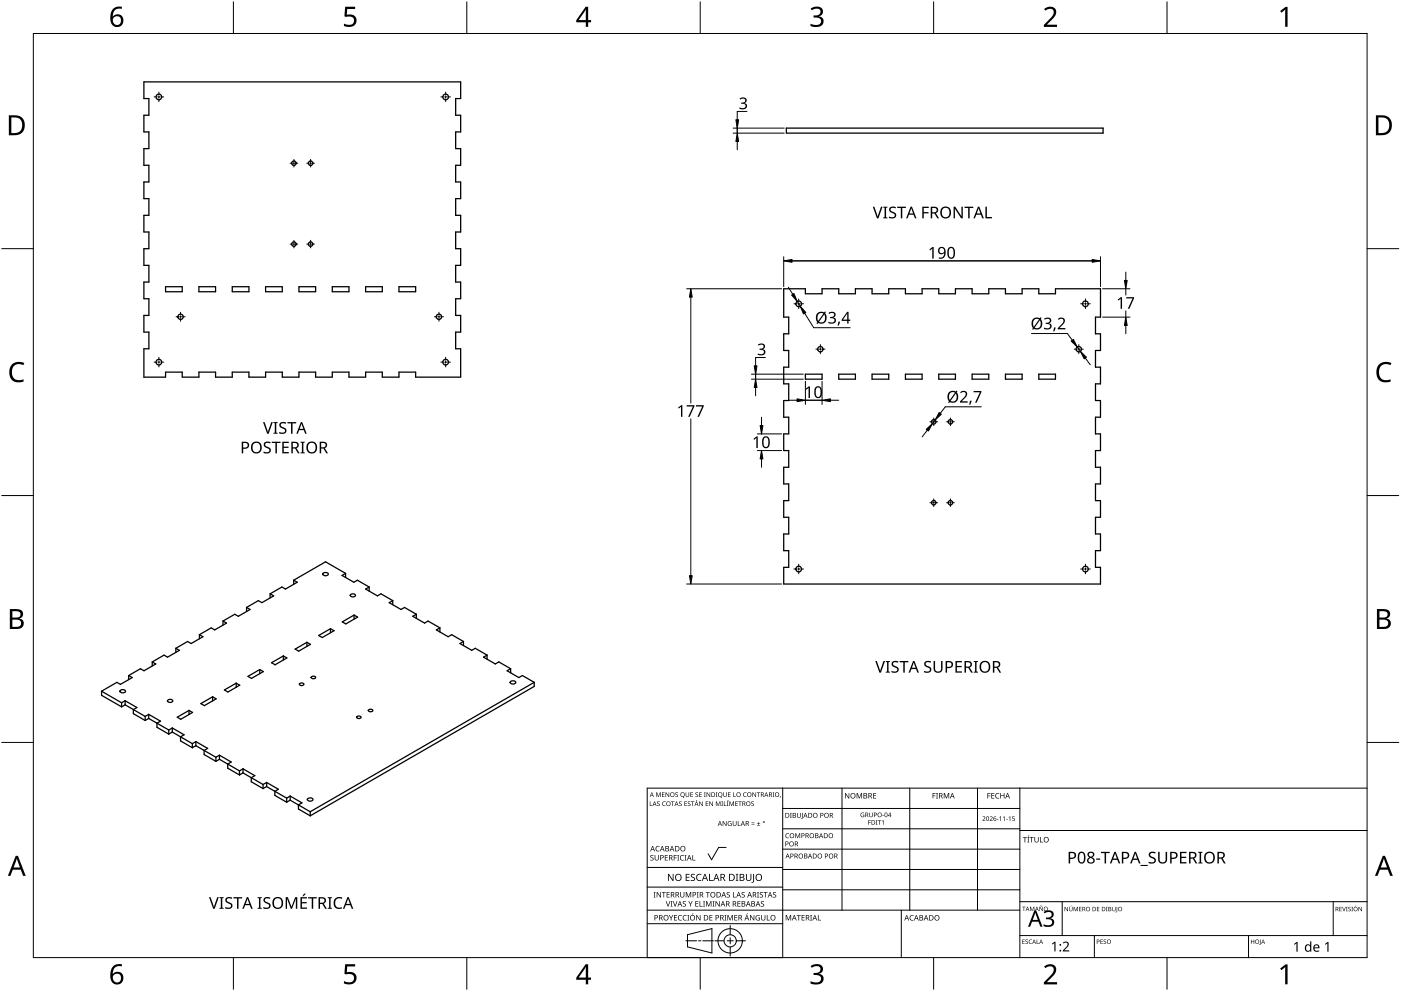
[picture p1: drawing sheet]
<svg xmlns="http://www.w3.org/2000/svg" width="420mm" height="297mm" viewBox="0 0 420 297" stroke-linecap="round" stroke-linejoin="round" font-family="sans-serif">
<g fill="none" stroke="#000" stroke-width=".38">
<path d="M43.2 24.5h95v5h-1.5v5h1.5v5h-1.5v5h1.5v5h-1.5v5h1.5v5h-1.5v5h1.5v5h-1.5v5h1.5v5h-1.5v5h1.5v5h-1.5v5h1.5v5h-1.5v5h1.5v8.5h-13.5v-1.5h-5v1.5h-5v-1.5h-5v1.5h-5v-1.5h-5v1.5h-5v-1.5h-5v1.5h-5v-1.5h-5v1.5h-5v-1.5h-5v1.5h-5v-1.5h-5v1.5h-5v-1.5h-5v1.5h-6.5v-8.5h1.5v-5h-1.5v-5h1.5v-5h-1.5v-5h1.5v-5h-1.5v-5h1.5v-5h-1.5v-5h1.5v-5h-1.5v-5h1.5v-5h-1.5v-5h1.5v-5h-1.5v-5h1.5v-5h-1.5zM235.8 38.4h95v1.5h-95zM49.7 85.9h5v1.5h-5zM59.7 85.9h5v1.5h-5zM69.7 85.9h5v1.5h-5zM79.7 85.9h5v1.5h-5zM89.7 85.9h5v1.5h-5zM99.7 85.9h5v1.5h-5zM109.7 85.9h5v1.5h-5zM119.7 85.9h5v1.5h-5zM235 86.6h6.5v1.5h5v-1.5h5v1.5h5v-1.5h5v1.5h5v-1.5h5v1.5h5v-1.5h5v1.5h5v-1.5h5v1.5h5v-1.5h5v1.5h5v-1.5h5v1.5h5v-1.5h13.5v8.5h-1.5v5h1.5v5h-1.5v5h1.5v5h-1.5v5h1.5v5h-1.5v5h1.5v5h-1.5v5h1.5v5h-1.5v5h1.5v5h-1.5v5h1.5v5h-1.5v5h1.5v5h-95v-5h1.5v-5h-1.5v-5h1.5v-5h-1.5v-5h1.5v-5h-1.5v-5h1.5v-5h-1.5v-5h1.5v-5h-1.5v-5h1.5v-5h-1.5v-5h1.5v-5h-1.5v-5h1.5v-5h-1.5zM241.5 112.2h5v1.5h-5z"/>
<path d="M251.5 112.2h5v1.5h-5zM261.5 112.2h5v1.5h-5zM271.5 112.2h5v1.5h-5zM281.5 112.2h5v1.5h-5zM291.5 112.2h5v1.5h-5zM301.5 112.2h5v1.5h-5zM311.5 112.2h5v1.5h-5zM81 178l1.1 .6-3.6 2-1-.6-3.6 2.1M81 178v1.2M88.1 173.9v1.2M88.1 173.9l1 .6-3.5 2.1-1-.7-3.6 2.1M96.8 171.9a.87 .87 0 0 1 1-.3 .87 .87 0 0 1 .6 .7 .86 .86 0 0 1-.9 .3 .86 .86 0 0 1-.7-.7z"/>
<path d="M103.6 171.9l-6-3.5-9.5 5.5M103.6 171.9l-1 .6 3.5 2 1.1-.6 3.5 2M103.6 171.9v1.2M105.1 178.3a.8 .8 0 0 1 .8-.4 .8 .8 0 0 1 .7 .7 .81 .81 0 0 1-.9 .3 .81 .81 0 0 1-.6-.6zM110.7 175.9v1.3M110.7 175.9l-1 .7 3.5 2 1-.6 3.6 2M45.7 198.4v1.2M45.7 198.4l1 .6-3.5 2.1-1.1-.7-3.5 2.1M52.7 194.3v1.2M52.7 194.3l1.1 .6-3.5 2.1-1.1-.6-3.5 2M59.8 190.2l1.1 .6-3.6 2.1-1-.6-3.6 2M59.8 190.2v1.3"/>
<path d="M66.9 186.2l1 .6-3.5 2-1.1-.6-3.5 2M66.9 186.2v1.2M73.9 182.1l1.1 .6-3.5 2-1.1-.6-3.5 2.1M73.9 182.1v1.2M81.4 198.6l3.6-2 1 .6-3.5 2.1zM85 196.6v1.2M88.5 194.6l3.5-2.1 1.1 .6-3.5 2.1zM92 192.5v1.2M95.6 190.5l3.5-2.1 1.1 .7-3.6 2zM99.1 188.4v1.3M102.7 186.4l3.5-2 1 .6-3.5 2zM106.2 184.4v1.2"/>
<path d="M117.8 180v1.3M117.8 180l-1.1 .6 3.6 2.1 1-.6 3.6 2M124.9 184.1l-1.1 .6 3.5 2.1 1.1-.6 3.5 2M124.9 184.1v1.2M131.9 188.2v1.2M131.9 188.2l-1 .6 3.5 2 1.1-.6 3.5 2.1M139 192.3l-1.1 .6 3.6 2 1-.6 3.6 2.1M139 192.3v1.2M146.1 196.4l-1.1 .6 3.5 2 1.1-.6 3.5 2M146.1 196.4v1.2M30.5 207.2v1.2l6 3.5M30.5 207.2l6 3.4"/>
<path d="M36 207a.86 .86 0 0 1 .9-.3 .86 .86 0 0 1 .7 .7 .87 .87 0 0 1-.9 .3 .87 .87 0 0 1-.7-.7zM36.5 210.6v1.3M37.5 210l3.6 2.1-1.1 .6v1.2l3.5 2.1M37.5 211.3l-1 .6M37.5 210v1.3M37.5 211.3l6 3.4M37.5 210l-1 .6M38.6 202.5l1.1 .6-3.6 2-1-.6-4.6 2.7M38.6 202.5v1.2M43.5 214.7v1.3M44.6 214.1l3.5 2.1-1 .6v1.2l3.5 2M44.6 215.3l-1.1 .7"/>
<path d="M44.6 215.3l6 3.5M44.6 214.1l-1.1 .6M44.6 214.1v1.2M50.3 209.9a.82 .82 0 0 1 .8-.3 .82 .82 0 0 1 .7 .7 .82 .82 0 0 1-.9 .3 .82 .82 0 0 1-.6-.7zM50.6 218.8v1.2M51.7 218.2l3.5 2-1.1 .7v1.2l3.6 2M51.7 219.4l-1.1 .6M51.7 219.4l6 3.5M51.7 218.2v1.2M51.7 218.2l-1.1 .6M53.2 215l3.5-2.1 1.1 .6-3.6 2.1zM56.7 212.9v1.3"/>
<path d="M60.2 210.9l3.6-2 1 .6-3.5 2zM63.8 208.9v1.2M67.3 206.8l3.5-2 1.1 .6-3.5 2zM70.8 204.8v1.2M74.4 202.7l3.5-2 1.1 .6-3.6 2zM77.9 200.7v1.2M89.9 204.9l.9-.1 .3 .3a.65 .65 0 0 1-.7 .4 .65 .65 0 0 1-.5-.6zM93.4 202.9l.3-.2a.72 .72 0 0 1 1 .4l-.7 .3-.6-.2zM107 214.8l.3-.1a.75 .75 0 0 1 1 .3l-.3 .3h-.7l-.4-.3zM110.6 212.8l.2-.2a.72 .72 0 0 1 1 .4l-.7 .3-.5-.2zM153.1 204.3a.87 .87 0 0 1 .9-.3 .87 .87 0 0 1 .6 .7 .86 .86 0 0 1-.9 .4 .86 .86 0 0 1-.6-.8zM153.1 200.4v1.3"/>
<path d="M153.1 200.4l-1 .7 3.5 2 1.1-.6 3.5 2M160.2 204.5v1.3l-67.2 38.7M160.2 204.5l-67.2 38.8M57.7 222.9v1.2M58.7 222.3l3.6 2-1.1 .6v1.3l3.6 2M58.7 223.5l6.1 3.5M58.7 222.3l-1 .6M58.7 223.5l-1 .6M58.7 222.3v1.2M64.8 227v1.2M65.8 226.4l3.5 2-1 .6v1.2l3.5 2.1M65.8 227.6l6 3.5"/>
<path d="M65.8 226.4v1.2M65.8 226.4l-1 .6M65.8 227.6l-1 .6M71.8 231.1v1.2M72.9 230.4l3.5 2.1-1 .6v1.2l3.5 2.1M72.9 231.7l6 3.4M72.9 230.4v1.3M72.9 230.4l-1.1 .7M72.9 231.7l-1.1 .6M78.9 235.1v1.3M80 234.5l3.5 2.1-1.1 .6v1.2l3.6 2.1M80 235.8l6 3.4"/>
<path d="M80 234.5v1.3M80 234.5l-1.1 .6M80 235.8l-1.1 .6M86 239.2v1.3M87 238.6l3.6 2.1-1.1 .6v1.2l3.5 2M87 239.8l6 3.5M87 239.8l-1 .7M87 238.6v1.2M87 238.6l-1 .6M92.2 239.4a.87 .87 0 0 1 .9-.3 .87 .87 0 0 1 .7 .7 .86 .86 0 0 1-.9 .4 .86 .86 0 0 1-.7-.8zM93 243.3v1.2"/>
<circle cx="47.6" cy="29.1" r=".84"/>
<circle cx="133.6" cy="29.1" r=".85"/>
<circle cx="88.1" cy="48.9" r=".67"/>
<circle cx="93.1" cy="48.9" r=".67"/>
<circle cx="88.1" cy="73.2" r=".67"/>
<circle cx="93.1" cy="73.2" r=".67"/>
<circle cx="54.1" cy="94.9" r=".8"/>
<circle cx="131.6" cy="94.9" r=".81"/>
<circle cx="239.5" cy="91.1" r=".85"/>
<circle cx="325.5" cy="91.1" r=".86"/>
<circle cx="47.6" cy="108.6" r=".84"/>
<circle cx="133.6" cy="108.6" r=".85"/>
<circle cx="246" cy="104.7" r=".79"/>
<circle cx="323.5" cy="104.7" r=".8"/>
<circle cx="280" cy="126.4" r=".68"/>
<circle cx="285" cy="126.4" r=".68"/>
<circle cx="280" cy="150.7" r=".68"/>
<circle cx="285" cy="150.7" r=".68"/>
<circle cx="239.5" cy="170.6" r=".85"/>
<circle cx="325.5" cy="170.6" r=".86"/>
</g>
<path d="M10 10h400v277h-400z" fill="none" stroke="#000" stroke-width=".3"/>
<g fill="none" stroke="#000" stroke-width=".3">
<path d="M70 .5v9.5M140 .5v9.5M210 .5v9.5M280 .5v9.5M350 .5v9.5M.5 74.5h9.5M419.5 74.5h-9.5M.5 148.5h9.5M410 148.5h9.5M10 222.5h-9.5M410 222.5h9.5M70 287v9.5"/>
<path d="M140 287v9.5M210 287v9.5M280 287v9.5M350 287v9.5"/>
</g>
<g fill="#000">
<path d="M103.5 2h3v.7h-2.4l-.1 1.7a2.01 2.01 0 0 1 3 1.7 2.01 2.01 0 0 1-2.8 2l-1.1-.3v-.7a1.93 1.93 0 0 0 3-.6 1.37 1.37 0 0 0-.5-1.4 1.37 1.37 0 0 0-1.4-.1l-.5 .1-.4-.3zM243.1 2.6a2.32 2.32 0 0 1 3.7 .5 1.46 1.46 0 0 1-1.2 1.8 1.59 1.59 0 0 1 1.4 1.8 1.59 1.59 0 0 1-1.8 1.4l-2.1-.3v-.7a2.12 2.12 0 0 0 3.1-.5 1.21 1.21 0 0 0-1.6-1.3h-.6v-.7a1.53 1.53 0 0 0 2.1-1.1 1.49 1.49 0 0 0-2.6-.4zM313.1 2.7a2.03 2.03 0 0 1 2.1-.8 2.03 2.03 0 0 1 1.6 1.7 3.9 3.9 0 0 1-1.6 2.5l-1.2 1.3h3v.7h-3.9v-.6l1.5-1.6a2.56 2.56 0 0 0 1.3-2.9 1.62 1.62 0 0 0-2.4 .2zM383.9 3.3l1.6-1.2h.6v5.9h-.7l.1-5.2-1.2 1zM3.5 109.3a3.3 3.3 0 0 1 3.8-.5l-.3 .7a2.26 2.26 0 0 0-2.6 0 2.26 2.26 0 0 0-.8 2.6 2.12 2.12 0 0 0 3.1 1.7l.4-.1v.7a2.98 2.98 0 0 1-3.4-.4 2.98 2.98 0 0 1-.8-3.3zM413.5 109.3a3.3 3.3 0 0 1 3.8-.5l-.3 .7a2.26 2.26 0 0 0-2.7 0 2.26 2.26 0 0 0-.7 2.6 2.12 2.12 0 0 0 3.1 1.7l.4-.1v.7a2.98 2.98 0 0 1-3.4-.4 2.98 2.98 0 0 1-.8-3.3zM103.5 289h3v.7h-2.4l-.1 1.7a2.01 2.01 0 0 1 3 1.7 2.01 2.01 0 0 1-2.8 2l-1.1-.4v-.6a1.93 1.93 0 0 0 3-.7 1.37 1.37 0 0 0-.5-1.3 1.37 1.37 0 0 0-1.4-.1l-.5 .1-.4-.3zM243.1 289.6a2.32 2.32 0 0 1 3.7 .5 1.46 1.46 0 0 1-1.2 1.8 1.59 1.59 0 0 1 1.4 1.8 1.59 1.59 0 0 1-1.8 1.4l-2.1-.3v-.7a2.12 2.12 0 0 0 3.1-.5 1.21 1.21 0 0 0-1.6-1.4h-.6v-.6a1.53 1.53 0 0 0 2.1-1.1 1.49 1.49 0 0 0-2.6-.4zM313.1 289.7a2.03 2.03 0 0 1 2.1-.8 2.03 2.03 0 0 1 1.6 1.7 3.9 3.9 0 0 1-1.6 2.5l-1.2 1.3h3v.7h-3.9v-.7l1.5-1.5a2.56 2.56 0 0 0 1.3-2.9 1.62 1.62 0 0 0-2.4 .2zM383.9 290.3l1.6-1.2h.6v5.9h-.7l.1-5.2-1.2 1z"/>
<path d="M33.9 2.6a2.88 2.88 0 0 1 2.6-.6v.7a2.02 2.02 0 0 0-2.6 2.3 1.83 1.83 0 0 1 2.5-.3 1.83 1.83 0 0 1 .3 2.6 2.07 2.07 0 0 1-2.5 .6 2.07 2.07 0 0 1-1.1-2.4 4 4 0 0 1 .8-2.9zM33.8 6.2a1.3 1.3 0 0 0 2.6 0 1.3 1.3 0 0 0-2.6 0z"/>
<path d="M175.6 2h.8v4h.9v.7h-.9v1.3h-.7v-1.3h-2.9v-.6zM175.7 2.8l-2.2 3.2h2.2z"/>
<path d="M2.6 34.6h1.9a2.99 2.99 0 0 1 2.9 3 2.99 2.99 0 0 1-3.1 2.9h-1.7zM3.4 35.2v4.7h.8a2.35 2.35 0 0 0 2.4-2.1 2.35 2.35 0 0 0-1.9-2.6z"/>
<path d="M412.6 34.6h1.9a2.68 2.68 0 0 1 2.9 2.9 2.78 2.78 0 0 1-3.1 3h-1.7zM413.4 35.2v4.7h.8a2.35 2.35 0 0 0 2.4-2.1 2.35 2.35 0 0 0-2-2.6z"/>
<path d="M3 182.6h1.7a1.68 1.68 0 0 1 2.2 1.7 1.37 1.37 0 0 1-1.1 1.1 1.61 1.61 0 0 1 1.3 2 1.61 1.61 0 0 1-2 1.1h-2.1zM3.7 185.7v2.2h1.2a1.13 1.13 0 0 0 1.4-1.1 1.13 1.13 0 0 0-1.4-1.1zM3.7 183.2v1.9h1.1a1.02 1.02 0 0 0 1.3-1 1.02 1.02 0 0 0-1.4-.9z"/>
<path d="M412.9 182.6h1.7a1.68 1.68 0 0 1 2.3 1.7 1.37 1.37 0 0 1-1.1 1.1 1.61 1.61 0 0 1 1.3 2 1.61 1.61 0 0 1-2.1 1.1h-2.1zM413.7 185.7v2.2h1.2a1.13 1.13 0 0 0 1.4-1.1 1.13 1.13 0 0 0-1.5-1.1zM413.7 183.2v1.9h1.1a1.02 1.02 0 0 0 1.3-1 1.02 1.02 0 0 0-1.4-.9z"/>
<path d="M4.7 256.5h.7l2.3 6h-.8l-.7-1.8h-2.4l-.7 1.8h-.7zM5 257.3l-.9 2.7h1.9z"/>
<path d="M414.7 256.5h.7l2.3 6h-.8l-.7-1.8h-2.4l-.7 1.8h-.7zM415 257.3l-.9 2.7h1.9z"/>
<path d="M33.9 289.6a2.88 2.88 0 0 1 2.6-.6v.7a2.02 2.02 0 0 0-2.6 2.3 1.83 1.83 0 0 1 2.5-.3 1.83 1.83 0 0 1 .3 2.6 2.07 2.07 0 0 1-2.5 .6 2.07 2.07 0 0 1-1.1-2.4 4 4 0 0 1 .8-2.9zM33.8 293.2a1.3 1.3 0 0 0 2.6 0 1.3 1.3 0 0 0-2.6 0z"/>
<path d="M175.6 289h.8v4h.9v.7h-.9v1.3h-.7v-1.3h-2.9v-.6zM175.7 289.8l-2.2 3.2h2.2z"/>
</g>
<g fill="none" stroke="#000" stroke-width=".3">
<path d="M234.7 236.2v50.8h-40.6v-50.8h215.9M252.5 236.2v36.6M272.8 236.2v36.6M293.2 236.2v36.6M305.9 236.2v50.8M217.8 254h-2.3l-2.1 3.7-1-1.8M234.7 242.3h71.2M234.7 254.5h71.2M305.9 248.4h-71.2M410 248.9h-104.1M194.1 272.8h111.8M219 277.4v2.8"/>
<path d="M234.7 276.9h-40.6M234.7 265.9h-40.6M234.7 260h-40.6M270.3 272.8v14.2M305.9 260.6h-71.2M305.9 266.7h-71.2M305.9 270.3h104.1M318.6 270.3v10.1M399.8 270.3v10.1M205.7 282h3.2M206.2 280.2l7.3-1.9v7.3l-7.3-1.8zM209.5 282h.7"/>
<path d="M214 282h-3.2M214.4 282h2.8M218.1 282h1.8M219 281.1v1.8M219 283.8v2.8M223.6 282h-2.8M328.2 280.4v6.6M374.4 280.4v6.6M410 280.4h-104.1"/>
<circle cx="219" cy="282" r="3.7"/>
<circle cx="219" cy="282" r="1.83"/>
</g>
<g fill="#000">
<path d="M196.8 237.5h.2l.5 1.1 .4-1.1h.3v1.4h-.2v-1.2l-.6 1.2-.5-1.2v1.2h-.1zM198.5 237.5h.8l-.6 .1v.5h.6l-.6 .1v.5l.6 .2h-.8zM199.6 237.5h.2l.7 1.1v-1.1h.2v1.4h-.2l-.7-1.2v1.2h-.2zM202.6 237.6l.4-.1 .3 .2a.34 .34 0 0 0-.5-.1 .34 .34 0 0 0-.1 .5 .34 .34 0 0 0 .5 .1 .44 .44 0 0 1 0 .7 .44 .44 0 0 1-.7-.2 .33 .33 0 0 0 .5 .1 .33 .33 0 0 0 0-.5l-.5-.3zM205.6 237.5h.2v.9a.36 .36 0 0 0 .4 .3 .36 .36 0 0 0 .3-.3v-.9h.2v.9a.53 .53 0 0 1-.5 .5 .53 .53 0 0 1-.6-.5zM207 237.5h.8l-.6 .1v.5h.6l-.6 .1v.5l.6 .2h-.8zM208.6 237.6l.5-.1 .2 .2a.34 .34 0 0 0-.4-.1 .34 .34 0 0 0-.1 .5 .34 .34 0 0 0 .4 .1 .43 .43 0 0 1 0 .7 .43 .43 0 0 1-.7-.2 .33 .33 0 0 0 .5 .1 .33 .33 0 0 0 .1-.5l-.5-.3zM209.7 237.5h.7l-.5 .1v.5h.5l-.5 .1v.5l.5 .2h-.7zM211.1 237.5h.5l-.1 1.2 .1 .2h-.5l.2-.2zM211.9 237.5h.2l.7 1.1v-1.1h.2v1.4h-.2l-.7-1.2v1.2h-.2zM214.7 237.5h.5l-.2 .1 .2 1.3h-.5l.1-.2zM216.9 237.5h.2v.9a.36 .36 0 0 0 .4 .3 .36 .36 0 0 0 .3-.3v-.9h.2v.9a.53 .53 0 0 1-.6 .5 .53 .53 0 0 1-.5-.5z"/>
<path d="M218.3 237.5h.8l-.6 .1v.5h.6l-.6 .1v.5l.6 .2h-.8zM219.9 237.5h.2v1.2l.6 .2h-.8zM223 237.7l.5-.2 .4 .1-.1 .1a.55 .55 0 0 0-.8 .5 .55 .55 0 0 0 .8 .5 .65 .65 0 0 1-.9-.1 .65 .65 0 0 1 .1-.9zM225.7 237.5h.2l.7 1.1v-1.1h.1v1.4h-.2l-.7-1.2v1.2h-.1zM227 237.5h1l-.4 .1v1.3h-.2v-1.3zM231.7 237.5h.5l-.2 .1 .2 1.3h-.5l.2-.2zM234 238.6l.2 .1-.3 .4zM253.4 237.7h.3l.8 1.4v-1.4h.2v1.6h-.2l-.9-1.3v1.3h-.2zM256.9 237.7h.3l.5 1.3 .5-1.3h.3v1.6h-.2v-1.4l-.7 1.4-.5-1.4v1.4h-.2zM261.9 237.7h.9v.2h-.7v.5h.6v.2h-.6v.6h.7v.1h-.9zM279.7 237.7h.9v.2h-.7v.6h.6v.1h-.6v.7h-.2zM280.7 237.7h.6l-.2 .2v1.3l.2 .1h-.6l.2-.1v-1.3z"/>
<path d="M283 237.7h.3l.5 1.3 .6-1.3h.3v1.6h-.2v-1.4l-.7 1.4-.6-1.4v1.4h-.2zM296.1 237.7h.9v.2h-.7v.6h.7v.1h-.7v.7h-.2zM297.3 237.7h.9v.2h-.7v.5h.7v.2h-.7v.6h.7v.1h-.9zM298.7 237.9l.6-.2 .4 .1-.1 .2a.66 .66 0 0 0-.9 .6 .66 .66 0 0 0 .9 .5 .77 .77 0 0 1-1.1-.1 .77 .77 0 0 1 .2-1.1zM300 237.7h.2v.7h.8v-.7h.2v1.6h-.2v-.7h-.8v.7h-.2zM194.9 240.2h.1v1.2l.6 .2h-.7zM195.1 256.4l.6-.1 .3 .1-.1 .1a.38 .38 0 0 0-.5-.1 .38 .38 0 0 0-.1 .5 .38 .38 0 0 0 .4 .2 .51 .51 0 0 1 .1 .8 .51 .51 0 0 1-.8-.2h.1a.41 .41 0 0 0 .6 .1 .41 .41 0 0 0 .1-.6 .41 .41 0 0 0-.6-.1zM196.8 253.8l.6-.3 .4 .1-.1 .2a.65 .65 0 0 0-.9 .6 .65 .65 0 0 0 .9 .6 .77 .77 0 0 1-1-.1 .77 .77 0 0 1 .1-1.1zM196.3 256.3h.2v1a.42 .42 0 0 0 .5 .5 .42 .42 0 0 0 .4-.5v-1h.2v1a.62 .62 0 0 1-.6 .6 .62 .62 0 0 1-.7-.6zM197.1 240.3l.5-.1 .2 .2a.34 .34 0 0 0-.5-.1 .34 .34 0 0 0-.1 .5 .34 .34 0 0 0 .5 .1 .44 .44 0 0 1 0 .7 .44 .44 0 0 1-.7-.2 .33 .33 0 0 0 .5 .1 .33 .33 0 0 0 .1-.5l-.5-.3zM198.8 240.4l.5-.2 .3 .1v.1a.55 .55 0 0 0-.8 .5 .55 .55 0 0 0 .8 .5 .65 .65 0 0 1-1-.1 .65 .65 0 0 1 .2-.9zM199.4 256.3h.9v.2h-.7v.5h.6v.2h-.6v.5h.7v.2h-.9z"/>
<path d="M201.2 240.2h1.1l-.5 .2v1.2h-.2v-1.2zM202.1 256.3h.9v.2h-.7v.5h.6v.2h-.6v.7h-.2zM203.1 256.3h.6l-.2 .2v1.3l.2 .1h-.6l.2-.1v-1.3zM203.7 240.3l.5-.1 .2 .2a.34 .34 0 0 0-.5-.1 .34 .34 0 0 0-.1 .5 .34 .34 0 0 0 .5 .1 .44 .44 0 0 1 0 .7 .44 .44 0 0 1-.7-.2 .33 .33 0 0 0 .5 .1 .33 .33 0 0 0 0-.5l-.4-.3zM204.1 256.5l.6-.2 .4 .1v.1a.66 .66 0 0 0-1 .6 .66 .66 0 0 0 1 .6 .77 .77 0 0 1-1.1-.1 .77 .77 0 0 1 .1-1.1zM205.3 256.3h.6l-.2 .2v1.3l.2 .1h-.6l.2-.1v-1.3zM205.3 240.2h.7l-.6 .2v.4h.6l-.6 .1v.5l.6 .2h-.7zM206.3 240.3l.5-.1 .2 .2a.34 .34 0 0 0-.4-.1 .34 .34 0 0 0-.1 .5 .34 .34 0 0 0 .4 .1 .44 .44 0 0 1 0 .7 .44 .44 0 0 1-.7-.2 .33 .33 0 0 0 .5 .1 .33 .33 0 0 0 .1-.5l-.5-.3zM207.6 256.3h.3v1.4h.7v.2h-1zM207.2 240.2h1l-.4 .2v1.2h-.2v-1.2zM208.9 239.8h.2l-.3 .3zM209.7 240.2h.2l.7 1.2v-1.2h.2v1.4h-.2l-.8-1.2v1.2h-.1z"/>
<path d="M211.7 240.2h.7l-.6 .2v.4h.6l-.6 .1v.5l.6 .2h-.7zM212.7 240.2h.2l.8 1.2v-1.2h.1v1.4h-.2l-.7-1.2v1.2h-.2zM214.7 240.2h.2l.5 1.1 .4-1.1h.3v1.4h-.2v-1.2l-.6 1.2-.5-1.2v1.2h-.1zM216.3 240.2h.5l-.1 .2 .1 1.2h-.5l.2-.1zM217.1 240.2h.2v1.2l.6 .2h-.8zM216.7 246.1h.2l.8 1.2v-1.2h.2v1.5h-.2l-.8-1.2v1.2h-.2zM218.3 239.8h.2l-.4 .3zM218 240.2h.5l-.2 1.3 .2 .1h-.5l.2-.1zM218.4 246.3l1-.1-.2 .1a.6 .6 0 0 0-.8 .5 .6 .6 0 0 0 .8 .6v-.4l-.3-.2h.5v.7a.8 .8 0 0 1-1-.2 .8 .8 0 0 1 0-1zM218.8 240.2h.2l.4 1.1 .5-1.1h.2v1.4h-.1v-1.2l-.6 1.2-.5-1.2v1.2h-.1zM219.8 246.1h.1v.9a.38 .38 0 0 0 .4 .4 .38 .38 0 0 0 .4-.4v-.9h.2v.9a.56 .56 0 0 1-.6 .6 .56 .56 0 0 1-.5-.6zM221.3 246.1h.1v1.3h.7v.2h-.8z"/>
<path d="M220.5 240.2h.8l-.6 .2v.4h.5l-.5 .1v.5l.6 .2h-.8zM221.4 240.2h1l-.4 .2v1.2h-.2v-1.2zM225.4 247l.9 .1zM225.4 246.6l.9 .1zM225.3 240.3l.5-.1 .2 .2a.34 .34 0 0 0-.4-.1 .34 .34 0 0 0-.1 .5 .34 .34 0 0 0 .4 .1 .44 .44 0 0 1 0 .7 .44 .44 0 0 1-.6-.2 .33 .33 0 0 0 .5 .1 .33 .33 0 0 0 0-.5l-.5-.3zM227 247.4l1 .2zM227.4 246.3l.2 .5h.4l-.4 .1v.4l-.2-.4h-.4l.4-.1zM235.7 249.9l1-.1-.5 .1a.59 .59 0 0 0-.4 .8 .59 .59 0 0 0 .8 .3 .69 .69 0 0 1-1-.1 .69 .69 0 0 1 .1-1zM236.9 243.7h.5l-.1 .1v1.2l.1 .1h-.5l.2-.1v-1.2zM238.5 249.8h.3l.4 1.2 .5-1.2h.3v1.4h-.2v-1.3l-.7 1.3-.4-1.3v1.3h-.2zM239 243.7h.2v.9a.38 .38 0 0 0 .4 .4 .38 .38 0 0 0 .4-.4v-.9h.2v.9a.56 .56 0 0 1-.6 .5 .56 .56 0 0 1-.6-.5zM240.5 243.7h.2v1.5l-.4 .3-.1-.2 .3-.1z"/>
<path d="M258.2 243.7l1-.1-.3 .1a.56 .56 0 0 0-.7 .6 .56 .56 0 0 0 .8 .5v-.4l-.3-.2h.5v.7a.74 .74 0 0 1-1-.2 .74 .74 0 0 1 0-1zM260.4 245.8h.8l-.6 .2v.5h.5l-.5 .1v.6h-.2zM260.7 243.6h.2v.8a.35 .35 0 0 0 .3 .4 .35 .35 0 0 0 .4-.4v-.8h.1v.8a.52 .52 0 0 1-.5 .5 .52 .52 0 0 1-.5-.5zM262.7 245.8h.5l-.2 .2 .2 1.2h-.5l.1-.1zM263.3 245.8h1l-.4 .2v1.2h-.2v-1.2zM264.6 244.3l.5 .2zM264.5 246.1l.5-.3v1.4h-.2v-1.2zM294.7 244.8a.49 .49 0 0 1 .8 .1 .49 .49 0 0 1-.4 .7l-.2 .3 .6 .2h-.9l.4-.5a.37 .37 0 0 0 .4-.6 .37 .37 0 0 0-.7-.1zM296.8 244.8a.49 .49 0 0 1 .8 .1 .49 .49 0 0 1-.3 .7l-.3 .3 .7 .2h-.9l.4-.5a.37 .37 0 0 0 .3-.6 .37 .37 0 0 0-.6-.1zM299 245.5l.4 .1zM299.7 245l.5-.3v1.4h-.2v-1.2zM300.8 245l.5-.3v1.4h-.2v-1.2z"/>
<path d="M301.8 245.5l.4 .1zM302.5 245l.5-.3v1.4h-.2v-1.2zM303.6 244.7h.7l-.6 .1v.4a.45 .45 0 0 1 .6 .2 .45 .45 0 0 1-.2 .6 .45 .45 0 0 1-.6-.2 .39 .39 0 0 0 .6 .1 .39 .39 0 0 0 0-.6 .39 .39 0 0 0-.5 0zM306.8 250.9h1.2v.2h-.5v1.4h-.2v-1.4h-.5zM308.5 250.4h.2l-.4 .4zM308.1 250.9h.6l-.2 .1v1.3l.2 .2h-.6l.2-.2v-1.3zM308.8 250.9h1.2v.2h-.5v1.4h-.2v-1.4h-.5zM310.2 250.9h.2v1a.42 .42 0 0 0 .5 .5 .42 .42 0 0 0 .4-.5v-1h.2v1a.62 .62 0 0 1-.6 .6 .62 .62 0 0 1-.7-.6zM311.9 250.9h.2v1.4h.7v.2h-.9zM196 267.4h.6l-.2 .1v1.3l.2 .2h-.6l.2-.2v-1.3zM196.9 267.4h.3l.8 1.3v-1.3h.2v1.6h-.2l-.9-1.3v1.3h-.2zM198.5 267.4h1.2v.2h-.5v1.4h-.2v-1.4h-.5z"/>
<path d="M199.7 270.1h.2l.4 1.4 .5-1.4h.2l-.6 1.6h-.2zM199.9 267.4h.9v.2h-.7v.5h.7v.1h-.7v.6h.7v.2h-.9zM200.6 274.3h.2l.5 .8 .4-.8h.2l-.5 1v.6h-.2v-.6zM201.1 270.1h.6l-.2 .2v1.3l.2 .1h-.6l.2-.1v-1.3zM201.8 270.1h.2l.5 1.4 .4-1.4h.3l-.6 1.6h-.2zM200.3 261.9h.3l1.2 1.8-.1-1.8h.3v2.1h-.3l-1.2-1.7 .1 1.7h-.3zM202.1 274.3h.9v.2h-.7v.5h.7v.1h-.7v.6h.7v.2h-.9zM203.5 274.5l.6-.2h.4l-.1 .2a.66 .66 0 0 0-.9 .6 .66 .66 0 0 0 1 .6 .77 .77 0 0 1-1.1-.1 .77 .77 0 0 1 .1-1.1zM204 267.4h.2v1a.42 .42 0 0 0 .4 .5 .42 .42 0 0 0 .4-.5v-1h.2v1a.62 .62 0 0 1-.6 .6 .62 .62 0 0 1-.6-.6zM204.9 274.5l.6-.2h.5l-.1 .2a.66 .66 0 0 0-1 .6 .66 .66 0 0 0 1 .6 .77 .77 0 0 1-1.1-.1 .77 .77 0 0 1 .1-1.1zM204.8 270.3l.6-.2 .3 .1-.1 .2a.38 .38 0 0 0-.5-.2 .38 .38 0 0 0-.1 .5 .38 .38 0 0 0 .5 .2 .51 .51 0 0 1 0 .8 .51 .51 0 0 1-.8-.2h.1a.41 .41 0 0 0 .6 .1 .41 .41 0 0 0 .1-.5 .41 .41 0 0 0-.5-.2zM205.7 267.4h.3l.5 1.3 .5-1.3h.3v1.6h-.2v-1.4l-.7 1.4-.6-1.4 .1 1.4h-.2z"/>
<path d="M206.1 274.3h.6l-.2 .1v1.3l.2 .2h-.6l.2-.2v-1.3zM205.6 261.9h1.2v.3h-.9v.6h.9v.3h-.9v.7h.9v.2h-1.2zM206.4 270.1h.3l.4 .8 .4-.8h.2l-.5 1v.6h-.2v-.6zM207.7 273.8h.3l-.5 .3zM207.3 262.1l.4-.2 .7 .1-.2 .2a.44 .44 0 0 0-.8 .2 .44 .44 0 0 0 .6 .5l.5 .5-.3 .6a.71 .71 0 0 1-1.1-.3l.3 .1a.47 .47 0 0 0 .8-.3 .47 .47 0 0 0-.6-.5l-.4-.3zM208.5 270.1h.9v.2h-.7v.5h.7v.2h-.7v.6h.7v.1h-.9zM209 267.4h.6l-.2 .1v1.3l.2 .2h-.6l.2-.2v-1.3zM209.1 262.2l.5-.3 .8 .1-.1 .3-.5-.2a.86 .86 0 0 0-.7 1.1 .86 .86 0 0 0 1.2 .6v.2a1.1 1.1 0 0 1-1.4-.4 1.1 1.1 0 0 1 .2-1.4zM209.8 270.1h.2v1.4h.7v.2h-.9zM208.8 274.3h.2l.9 1.3v-1.3h.2v1.6h-.3l-.8-1.4v1.4h-.2zM210.9 270.1h.5l-.2 .2v1.3l.2 .1h-.5l.1-.1v-1.3zM211.7 267.4h1.2v.2h-.5v1.4h-.2v-1.4h-.5z"/>
<path d="M211.8 270.1h.3l.5 1.3 .5-1.3h.3v1.6h-.2v-1.4l-.7 1.4-.6-1.4v1.4h-.1zM212.6 261.9h.3v1.9h.9v.2h-1.2zM212.8 274.3h.9v.2h-.7v.5h.6v.1h-.6v.6h.7v.2h-.9zM213.7 270.1h.6l-.2 .2v1.3l.2 .1h-.6l.2-.1v-1.3zM214.6 270.1h.2l.9 1.4v-1.4h.2v1.6h-.3l-.8-1.3v1.3h-.2zM217.3 274.3h.5l-.1 .1v1.3l.1 .2h-.5l.2-.2v-1.3zM218.2 274.3h.3l.5 1.3 .5-1.3h.3v1.6h-.2v-1.4l-.7 1.4-.6-1.4v1.4h-.1zM218 267.5l.6-.1 .3 .1-.1 .1a.38 .38 0 0 0-.5-.1 .38 .38 0 0 0-.1 .5 .38 .38 0 0 0 .4 .2 .51 .51 0 0 1 .1 .8 .51 .51 0 0 1-.8-.2h.1a.41 .41 0 0 0 .6 .1 .41 .41 0 0 0 .1-.6 .41 .41 0 0 0-.6-.1zM219.8 267.4h.2v1.4h.7v.2h-.9zM220.2 274.3h.9v.2h-.7v.5h.7v.1h-.7v.6h.7v.2h-.9zM220.7 261.9h.7l-.2 .3v1.6l.2 .2h-.7l.2-.2v-1.6zM221.2 270.1h.9v.2h-.7v.5h.6v.2h-.6v.6h.7v.1h-.9z"/>
<path d="M222.5 267.5l.5-.1 .4 .1-.1 .1a.38 .38 0 0 0-.5-.1 .38 .38 0 0 0-.2 .5 .38 .38 0 0 0 .5 .2 .51 .51 0 0 1 .1 .8 .51 .51 0 0 1-.8-.2h.1a.41 .41 0 0 0 .5 .1 .41 .41 0 0 0 .1-.6 .41 .41 0 0 0-.5-.1zM224.1 273.8h.2l-.5 .3zM223.7 261.9h.3v1.4a.55 .55 0 0 0 .5 .5 .55 .55 0 0 0 .6-.5v-1.4h.2v1.4a.81 .81 0 0 1-.8 .8 .81 .81 0 0 1-.8-.8zM225.9 261.9h.2v2.2l-.2 .4-.4 .1-.1-.3h.3l.2-.2zM224.9 274.3h.3l.8 1.3v-1.3h.2v1.6h-.2l-.9-1.4v1.4h-.2zM226.8 274.5l.7-.2h.4l-.1 .2a.67 .67 0 0 0-1 .5 .67 .67 0 0 0 .9 .7v-.5h-.3v-.2h.5v.8a.88 .88 0 0 1-1.2-.1 .88 .88 0 0 1 .1-1.2zM227 267.4h.6l-.2 .1v1.3l.2 .2h-.6l.2-.2v-1.3zM227.9 267.5l.6-.1 .3 .1v.1a.38 .38 0 0 0-.6-.1 .38 .38 0 0 0-.1 .5 .38 .38 0 0 0 .5 .2 .51 .51 0 0 1 0 .8 .51 .51 0 0 1-.8-.2h.1a.41 .41 0 0 0 .6 .1 .41 .41 0 0 0 .1-.6 .41 .41 0 0 0-.5-.1zM228.3 270.3l.5-.2 .3 .1v.2a.38 .38 0 0 0-.5-.2 .38 .38 0 0 0-.2 .5 .38 .38 0 0 0 .5 .2 .51 .51 0 0 1 .1 .8 .51 .51 0 0 1-.8-.2h.1a.41 .41 0 0 0 .5 .1 .41 .41 0 0 0 .1-.5 .41 .41 0 0 0-.5-.2zM228.3 274.3h.2v1a.42 .42 0 0 0 .4 .4 .42 .42 0 0 0 .4-.4v-1h.2v1a.62 .62 0 0 1-.6 .6 .62 .62 0 0 1-.6-.6zM229 267.4h1.2v.2h-.5v1.4h-.2v-1.4h-.5zM230 274.3h.2v1.4h.7v.2h-.9z"/>
<path d="M231.9 267.5l.5-.1 .4 .1-.1 .1a.38 .38 0 0 0-.5-.1 .38 .38 0 0 0-.2 .5 .38 .38 0 0 0 .5 .2 .51 .51 0 0 1 .1 .8 .51 .51 0 0 1-.8-.2h.1a.41 .41 0 0 0 .5 .1 .41 .41 0 0 0 .2-.6 .41 .41 0 0 0-.6-.1zM235.6 274.3h.3l.5 1.3 .6-1.3h.3v1.6h-.2v-1.4l-.7 1.4-.6-1.4v1.4h-.2zM238.9 274.3h1.3v.2h-.5v1.4h-.2v-1.4h-.6zM240.4 274.3h.9v.2h-.7v.5h.7v.1h-.7v.6h.7v.2h-.9zM242.9 274.3h.6l-.2 .1v1.3l.2 .2h-.6l.2-.2v-1.3zM245.3 274.3h.2v1.4h.7v.2h-.9zM273 274.5l.6-.2 .4 .1-.1 .1a.66 .66 0 0 0-.9 .6 .66 .66 0 0 0 .9 .6 .77 .77 0 0 1-1.1-.1 .77 .77 0 0 1 .2-1.1zM306.6 271.8h.9l-.4 .1v1.2h-.1v-1.2zM308.9 271.8h.2l.4 1 .5-1h.2v1.3h-.2v-1.2l-.5 1.2-.5-1.2-.1 1.2zM312 271.5l.6-.1-.2 .3h-.5zM311.7 271.8l.9 1v-1h.1v1.3l-.8-1.1-.2 1.1zM313 273.4a1.74 1.74 0 0 1 1.7-.6 1.74 1.74 0 0 1 1.3 1.3 1.18 1.18 0 0 1-1 1.1 1.3 1.3 0 0 1 1.2 1.5 1.3 1.3 0 0 1-1.5 1.1l-1.7-.2v-.6a1.73 1.73 0 0 0 2.5-.4 .99 .99 0 0 0-1.3-1.1h-.5v-.5a1.13 1.13 0 0 0 1.2-.1 1.13 1.13 0 0 0 .4-1.1 1.42 1.42 0 0 0-2 0z"/>
<path d="M319.3 271.8l.9 1.1v-1.1h.1v1.3l-.9-1-.1 1zM321.2 271.4l.2 .1-.4 .2zM320.6 271.8h.2v.9a.34 .34 0 0 0 .3 .3 .34 .34 0 0 0 .4-.3v-.9h.1v.9a.5 .5 0 0 1-.5 .4 .5 .5 0 0 1-.5-.4zM322 271.8h.2l.4 1.1 .4-1.1h.3v1.3h-.2v-1.1l-.5 1.1-.5-1.1-.1 1.1zM323.6 271.8h.7l-.5 .2v.4h.5l-.5 .1v.5l.5 .1h-.7zM329 271.8h.7l-.6 .2v.4h.6l-.6 .1v.5l.6 .1h-.7zM331.7 271.8h.4l-.1 .2 .1 1.1h-.4l.1-.1zM333.6 271.8h.1v.9a.34 .34 0 0 0 .4 .3 .34 .34 0 0 0 .3-.3v-.9h.2v.9a.5 .5 0 0 1-.5 .4 .5 .5 0 0 1-.5-.4zM334.9 271.8h.2l-.1 1.4-.4 .3 .3-.3zM401.7 271.8h.7l-.6 .2v.4h.6l-.6 .1v.5l.6 .1h-.7zM402.5 271.8h.2l.4 1.1 .3-1.1h.2l-.5 1.3zM403.7 271.8h.4l-.1 .2 .1 1.1h-.4l.1-.1z"/>
<path d="M404.4 272l.4-.2 .2 .2a.32 .32 0 0 0-.4 0 .32 .32 0 0 0-.1 .4 .32 .32 0 0 0 .5 .1 .41 .41 0 0 1-.1 .6 .41 .41 0 0 1-.6-.2 .31 .31 0 0 0 .5 .2 .31 .31 0 0 0 0-.5l-.4-.3zM405.3 271.8h.5l-.2 1.2 .2 .1h-.5l.1-.1zM406.6 271.4l.2 .1-.4 .2zM407.4 271.8l.9 1.1v-1.1h.1v1.3l-.8-1-.2 1zM306.6 281.6h.7l-.6 .2v.4h.6l-.6 .1v.5l.6 .1h-.7zM307.6 281.7l.4-.1 .2 .2a.32 .32 0 0 0-.4-.1 .32 .32 0 0 0-.1 .5 .32 .32 0 0 0 .4 .1l.2 .2-.1 .3-.5 .1-.2-.2a.31 .31 0 0 0 .5 .2 .31 .31 0 0 0 0-.5l-.4-.3zM308.7 281.8l.4-.2 .4 .1-.1 .1a.52 .52 0 0 0-.7 .5 .52 .52 0 0 0 .7 .4 .61 .61 0 0 1-.8 0 .61 .61 0 0 1 .1-.9zM310.9 281.6h.1v1.2l.6 .1h-.7zM315.5 282.9l1.1-.6v2.9h-.4v-2.6l-.5 .5zM318.8 282.6a1.01 1.01 0 0 1 1.6-.1 1.01 1.01 0 0 1-.5 1.6l-.7 .8h1.5v.3h-2v-.3l1.1-1.1a.69 .69 0 0 0 .3-1.1 .69 .69 0 0 0-1.1 .1zM330 281.6h.7l-.5 .2v.4h.5l-.5 .1v.5l.5 .1h-.7zM331 281.7l.5-.1 .2 .2a.32 .32 0 0 0-.4-.1 .32 .32 0 0 0-.1 .5 .32 .32 0 0 0 .4 .1 .41 .41 0 0 1 0 .6 .41 .41 0 0 1-.7-.2 .31 .31 0 0 0 .5 .2 .31 .31 0 0 0 .1-.5l-.5-.3z"/>
<path d="M375.2 281.6h.1v.6h.7v-.6h.1v1.3h-.1v-.6h-.7v.6h-.1zM377.9 281.6h.2v1.4l-.4 .3 .2-.3zM388.1 283l1.1-.7v3h-.4v-2.6l-.5 .5zM397.3 283l1.1-.7v3h-.3v-2.6l-.6 .5z"/>
<path d="M195.4 237.5l.7 1.4-.4-.5h-.5l-.3 .5zM195.5 237.7l-.2 .6h.4z"/>
<path d="M200.9 238.2a.7 .7 0 0 1 1.4 0 .7 .7 0 0 1-1.4 0zM201.2 238.2a.52 .52 0 0 0 1 0 .52 .52 0 0 0-1 0z"/>
<path d="M204.2 237.7l.5-.2 .5 .2a.81 .81 0 0 1-.3 1.2l.4 .3-.6-.3a.73 .73 0 0 1-.6-.5 .73 .73 0 0 1 .1-.7zM204.2 238.2a.55 .55 0 0 0 1.1 0 .55 .55 0 0 0-1.1 0z"/>
<path d="M213.4 237.5h.4a.62 .62 0 0 1 .7 .7 .64 .64 0 0 1-.7 .7h-.4zM213.5 237.6v1.1h.5l.3-.3-.1-.5z"/>
<path d="M215.5 237.7l.5-.2 .5 .2a.81 .81 0 0 1-.3 1.2l.4 .3-.6-.3a.73 .73 0 0 1-.6-.5 .73 .73 0 0 1 .1-.7zM215.5 238.2a.55 .55 0 0 0 1.1 0 .55 .55 0 0 0-1.1 0z"/>
<path d="M220.7 238.2a.7 .7 0 0 1 1.4 0 .7 .7 0 0 1-1.4 0zM221 238.2a.55 .55 0 0 0 1.1 0 .55 .55 0 0 0-1.1 0z"/>
<path d="M224 238.2a.7 .7 0 0 1 1.4 0 .7 .7 0 0 1-1.4 0zM224.3 238.2a.52 .52 0 0 0 1 0 .52 .52 0 0 0-1 0z"/>
<path d="M228.2 237.5h.4a.4 .4 0 0 1 .5 .3 .4 .4 0 0 1-.3 .5l.4 .6-.6-.6h-.2v.6h-.2zM228.4 237.6v.6h.2a.26 .26 0 0 0 .3-.3 .26 .26 0 0 0-.3-.3z"/>
<path d="M229.7 237.5l.7 1.4-.3-.5h-.6l-.3 .5zM229.8 237.7l-.2 .6h.4z"/>
<path d="M230.6 237.5h.4a.4 .4 0 0 1 .5 .3 .4 .4 0 0 1-.3 .5l.4 .6-.5-.6h-.3v.6h-.2zM230.8 237.6v.6h.2a.26 .26 0 0 0 .3-.3 .26 .26 0 0 0-.3-.3z"/>
<path d="M232.3 238.2a.7 .7 0 0 1 1.4 0 .7 .7 0 0 1-1.4 0zM232.6 238.2a.52 .52 0 0 0 1 0 .52 .52 0 0 0-1 0z"/>
<path d="M254.9 238.5a.85 .85 0 0 1 1.7 0 .85 .85 0 0 1-1.7 0zM255.4 238l-.1 .5a.6 .6 0 0 0 .7 .6 .6 .6 0 0 0 .5-.7 .6 .6 0 0 0-.8-.5z"/>
<path d="M259 237.7h.4a.42 .42 0 0 1 .6 .2 .42 .42 0 0 1-.3 .6 .44 .44 0 0 1 .4 .5 .44 .44 0 0 1-.6 .3h-.5zM259.2 238.6v.6h.3a.31 .31 0 0 0 .4-.3 .31 .31 0 0 0-.4-.3zM259.2 237.9v.5h.3a.28 .28 0 0 0 .3-.3 .28 .28 0 0 0-.4-.2z"/>
<path d="M260.4 237.7h.5a.47 .47 0 0 1 .6 .3 .47 .47 0 0 1-.3 .6l.4 .7h-.2l-.4-.6h-.4v.6h-.2zM260.6 237.9v.6h.3a.31 .31 0 0 0 .4-.3 .31 .31 0 0 0-.4-.3z"/>
<path d="M281.6 237.7h.5a.47 .47 0 0 1 .5 .3 .47 .47 0 0 1-.3 .6l.5 .7h-.3l-.3-.6h-.4v.6h-.2zM281.8 237.9v.6h.3a.31 .31 0 0 0 .4-.3 .31 .31 0 0 0-.4-.3z"/>
<path d="M285.5 237.7h.2l.6 1.6h-.2l-.2-.5h-.6l-.2 .5h-.2zM285.6 237.9l-.3 .7h.6z"/>
<path d="M302.1 237.7h.2l.6 1.6h-.2l-.2-.5h-.6l-.2 .5h-.2zM302.2 237.9l-.3 .8h.5z"/>
<path d="M195.6 253.6h.2l.6 1.6h-.2l-.2-.5h-.6l-.2 .5h-.2zM195.7 253.8l-.2 .7h.5z"/>
<path d="M196.2 240.2l.7 1.4-.3-.4h-.6l-.3 .4zM196.3 240.4l-.2 .6h.4z"/>
<path d="M198 256.3h.7l.3 .4-.1 .5-.7 .1v.6h-.2zM198.2 256.5v.6a.39 .39 0 0 0 .6-.3 .39 .39 0 0 0-.6-.3z"/>
<path d="M198.5 253.6h.2l.6 1.6h-.2l-.2-.5h-.6l-.2 .5h-.2zM198.6 253.8l-.3 .7h.6z"/>
<path d="M199.6 253.6h.4a.42 .42 0 0 1 .6 .2 .42 .42 0 0 1-.3 .5 .44 .44 0 0 1 .4 .6 .44 .44 0 0 1-.6 .3h-.5zM199.8 254.4v.6h.3a.31 .31 0 0 0 .4-.3 .31 .31 0 0 0-.4-.3zM199.8 253.7v.6h.3a.28 .28 0 0 0 .3-.3 .28 .28 0 0 0-.4-.3z"/>
<path d="M200.6 256.3h.5a.47 .47 0 0 1 .6 .3 .47 .47 0 0 1-.3 .6l.4 .7h-.2l-.4-.7h-.4v.7h-.2zM200.8 256.5v.6h.3a.31 .31 0 0 0 .4-.3 .31 .31 0 0 0-.4-.3z"/>
<path d="M199.7 240.9a.7 .7 0 0 1 1.4 0 .7 .7 0 0 1-1.4 0zM200 240.9a.52 .52 0 0 0 1 0 .52 .52 0 0 0-1 0z"/>
<path d="M201.4 253.6h.2l.7 1.6h-.3l-.2-.5h-.6l-.2 .5h-.2zM201.5 253.8l-.2 .7h.5z"/>
<path d="M202.8 240.2l.7 1.4-.3-.4h-.6l-.3 .4zM202.9 240.4l-.2 .6h.4z"/>
<path d="M202.5 253.6h.5a.73 .73 0 0 1 .8 .8 .75 .75 0 0 1-.9 .8h-.4zM202.7 253.7v1.3h.2a.57 .57 0 0 0 .7-.6l-.2-.5z"/>
<path d="M203.9 254.4a.81 .81 0 0 1 1.6 0 .81 .81 0 0 1-1.6 0zM204.4 253.9l-.1 .5a.6 .6 0 0 0 .6 .5 .6 .6 0 0 0 .6-.7 .6 .6 0 0 0-.8-.5z"/>
<path d="M206.6 256.3h.2l.6 1.6h-.2l-.2-.5h-.6l-.2 .5h-.2zM206.7 256.5l-.3 .7h.6z"/>
<path d="M208.8 240.2l.7 1.4-.3-.4h-.6l-.3 .4zM208.9 240.4l-.2 .6h.4z"/>
<path d="M215.8 246.1l.7 1.5-.3-.5h-.6l-.4 .5zM215.9 246.3l-.3 .6h.5z"/>
<path d="M222.6 240.2h.4a.4 .4 0 0 1 .5 .3 .4 .4 0 0 1-.2 .5l.3 .6-.5-.6h-.3v.6h-.2zM222.8 240.4v.5h.2a.26 .26 0 0 0 .3-.3 .26 .26 0 0 0-.3-.2z"/>
<path d="M222.7 246.1l.7 1.5-.3-.5h-.6l-.4 .5zM222.8 246.3l-.2 .6h.4z"/>
<path d="M223.6 246.1h.4a.42 .42 0 0 1 .5 .3 .42 .42 0 0 1-.2 .5l.4 .7h-.2l-.4-.6h-.3v.6h-.2zM223.8 246.3v.5h.2a.28 .28 0 0 0 .4-.3 .28 .28 0 0 0-.4-.2z"/>
<path d="M223.7 240.9a.69 .69 0 0 1 1.3 0 .69 .69 0 0 1-1.3 0zM224 240.9a.52 .52 0 0 0 1 0 .52 .52 0 0 0-1 0z"/>
<path d="M228.8 246.4a.31 .31 0 0 1 .6 0 .31 .31 0 0 1-.6 0zM228.9 246.4a.2 .2 0 0 0 .4 0 .2 .2 0 0 0-.4 0z"/>
<path d="M235.5 252.2h.7l.3 .3-.2 .5-.6 .1v.6h-.2zM235.7 252.4v.6a.35 .35 0 0 0 .6-.3 .35 .35 0 0 0-.6-.3z"/>
<path d="M236.1 255.9l.8 1.4-.4-.4h-.6l-.4 .4zM236.2 256l-.2 .7h.4z"/>
<path d="M235.5 243.7h.5a.65 .65 0 0 1 .7 .7 .68 .68 0 0 1-.7 .7h-.5zM235.7 243.8v1.2l.5-.1 .3-.3v-.5z"/>
<path d="M237.7 243.7h.4a.38 .38 0 0 1 .6 .2 .38 .38 0 0 1-.3 .5 .39 .39 0 0 1 .3 .4 .39 .39 0 0 1-.5 .3h-.5zM237.9 244.4v.6h.3a.28 .28 0 0 0 .4-.3 .28 .28 0 0 0-.4-.3zM237.9 243.8v.5h.3a.25 .25 0 0 0 .3-.3 .25 .25 0 0 0-.3-.2z"/>
<path d="M237.1 255.9h.7l.2 .3-.2 .4-.6 .1v.6h-.1zM237.2 256v.6a.35 .35 0 0 0 .6-.3 .35 .35 0 0 0-.6-.3z"/>
<path d="M236.6 252.9a.75 .75 0 0 1 1.5 0 .75 .75 0 0 1-1.5 0zM236.9 252.9a.55 .55 0 0 0 1.1 0 .55 .55 0 0 0-1.1 0z"/>
<path d="M236.7 250.5a.75 .75 0 0 1 1.5 0 .75 .75 0 0 1-1.5 0zM237 250.5a.55 .55 0 0 0 1.1 0 .55 .55 0 0 0-1.1 0z"/>
<path d="M238.3 255.9h.4a.42 .42 0 0 1 .5 .2 .42 .42 0 0 1-.3 .6l.4 .6h-.2l-.3-.6h-.3v.6h-.2zM238.5 256v.6h.2a.28 .28 0 0 0 .3-.3 .28 .28 0 0 0-.3-.3z"/>
<path d="M238.4 252.2h.4a.42 .42 0 0 1 .5 .3 .42 .42 0 0 1-.3 .5l.4 .7h-.2l-.3-.6h-.3v.6h-.2zM238.6 252.4v.5h.2a.28 .28 0 0 0 .3-.3 .28 .28 0 0 0-.3-.2z"/>
<path d="M239.4 256.6a.73 .73 0 0 1 1.4 0 .73 .73 0 0 1-1.4 0zM239.7 256.6a.55 .55 0 0 0 1.1 0 .55 .55 0 0 0-1.1 0z"/>
<path d="M241.1 255.9h.5a.38 .38 0 0 1 .5 .2 .38 .38 0 0 1-.3 .5 .39 .39 0 0 1 .4 .4 .39 .39 0 0 1-.5 .3h-.6zM241.3 256.6v.6h.3a.28 .28 0 0 0 .4-.3 .28 .28 0 0 0-.4-.3zM241.3 256v.5h.3a.25 .25 0 0 0 .3-.3 .25 .25 0 0 0-.3-.2z"/>
<path d="M240.4 249.8h.3a.49 .49 0 0 1 .6 .6 .49 .49 0 0 1-.8 .3v.5h-.1zM240.5 249.9v.6a.35 .35 0 0 0 .6-.3 .35 .35 0 0 0-.6-.3z"/>
<path d="M241.6 249.8h.4a.42 .42 0 0 1 .5 .2 .42 .42 0 0 1-.3 .6l.4 .6h-.2l-.3-.6h-.3v.6h-.2zM241.8 249.9v.6h.2a.28 .28 0 0 0 .3-.3 .28 .28 0 0 0-.3-.3z"/>
<path d="M241.5 243.7l.7 1.4-.4-.4h-.5l-.4 .4zM241.6 243.9l-.3 .6h.5z"/>
<path d="M242.8 255.9l.8 1.4-.4-.4h-.6l-.3 .4zM242.9 256l-.2 .7h.5z"/>
<path d="M242.4 243.7h.5a.73 .73 0 0 1 .7 .7 .73 .73 0 0 1-.8 .7h-.4zM242.6 243.8v1.2l.5-.1 .3-.3-.1-.5z"/>
<path d="M242.7 250.5a.73 .73 0 0 1 1.4 0 .73 .73 0 0 1-1.4 0zM243 250.5a.55 .55 0 0 0 1.1 0 .55 .55 0 0 0-1.1 0z"/>
<path d="M244.5 249.8h.4a.38 .38 0 0 1 .5 .2 .38 .38 0 0 1-.3 .5 .39 .39 0 0 1 .4 .4 .39 .39 0 0 1-.5 .3h-.5zM244.6 250.5v.6h.3a.28 .28 0 0 0 .4-.3 .28 .28 0 0 0-.4-.3zM244.6 249.9v.5h.3a.25 .25 0 0 0 .3-.3 .25 .25 0 0 0-.3-.2z"/>
<path d="M243.8 255.9h.4a.73 .73 0 0 1 .7 .7 .73 .73 0 0 1-.7 .7h-.4zM244 256v1.2l.5-.1 .2-.3v-.5z"/>
<path d="M243.7 244.4a.75 .75 0 0 1 1.5 0 .75 .75 0 0 1-1.5 0zM244 244.4a.55 .55 0 0 0 1.1 0 .55 .55 0 0 0-1.1 0z"/>
<path d="M245.1 256.6a.73 .73 0 0 1 1.4 0 .73 .73 0 0 1-1.4 0zM245.4 256.6a.55 .55 0 0 0 1.1 0 .55 .55 0 0 0-1.1 0z"/>
<path d="M246.2 249.8l.7 1.4-.4-.4h-.6l-.3 .4zM246.2 249.9l-.2 .7h.5z"/>
<path d="M246 243.7h.4a.49 .49 0 0 1 .5 .6 .49 .49 0 0 1-.7 .3v.5h-.2zM246.2 243.8v.6a.35 .35 0 0 0 .6-.3 .35 .35 0 0 0-.6-.3z"/>
<path d="M247.1 249.8h.4a.65 .65 0 0 1 .8 .7 .68 .68 0 0 1-.8 .7h-.4zM247.3 249.9v1.2l.5-.1 .2-.3v-.5z"/>
<path d="M247.4 255.9h.6l.3 .3-.1 .4-.6 .1v.6h-.2zM247.6 256v.6a.35 .35 0 0 0 .5-.3 .35 .35 0 0 0-.5-.3z"/>
<path d="M247.1 244.4a.73 .73 0 0 1 1.4 0 .73 .73 0 0 1-1.4 0zM247.4 244.4a.55 .55 0 0 0 1.1 0 .55 .55 0 0 0-1.1 0z"/>
<path d="M248.9 243.7h.4a.42 .42 0 0 1 .5 .3 .42 .42 0 0 1-.3 .5l.4 .6h-.2l-.4-.6h-.3v.6h-.1zM249 243.8v.6h.3a.28 .28 0 0 0 .3-.3 .28 .28 0 0 0-.4-.3z"/>
<path d="M248.4 250.5a.73 .73 0 0 1 1.4 0 .73 .73 0 0 1-1.4 0zM248.7 250.5a.55 .55 0 0 0 1.1 0 .55 .55 0 0 0-1.1 0z"/>
<path d="M248.4 256.6a.75 .75 0 0 1 1.5 0 .75 .75 0 0 1-1.5 0zM248.7 256.6a.55 .55 0 0 0 1.1 0 .55 .55 0 0 0-1.1 0z"/>
<path d="M250.2 255.9h.4a.42 .42 0 0 1 .5 .2 .42 .42 0 0 1-.2 .6l.4 .6h-.3l-.3-.6h-.3v.6h-.2zM250.4 256v.6h.2a.28 .28 0 0 0 .4-.3 .28 .28 0 0 0-.4-.3z"/>
<path d="M259.5 243.6h.4a.39 .39 0 0 1 .5 .2 .39 .39 0 0 1-.3 .5l.4 .6-.5-.5h-.3v.5h-.2zM259.7 243.7v.5h.2a.26 .26 0 0 0 .3-.2 .26 .26 0 0 0-.3-.3z"/>
<path d="M261.4 245.8l.8 .1 .3 .6a.63 .63 0 0 1-.7 .7h-.4zM261.6 246v1.1l.4-.1 .3-.3-.1-.5z"/>
<path d="M262.1 243.6h.4a.45 .45 0 0 1 .5 .5 .45 .45 0 0 1-.7 .3v.5h-.2zM262.3 243.7v.6a.33 .33 0 0 0 .5-.3 .33 .33 0 0 0-.5-.3z"/>
<path d="M263.1 244.2a.68 .68 0 0 1 1.3 0 .68 .68 0 0 1-1.3 0zM263.4 244.2a.51 .51 0 0 0 1 0 .51 .51 0 0 0-1 0z"/>
<path d="M265.4 243.6h.5l.2 .3v.7l-.2 .3h-.4l-.2-.3zM265.5 243.8l-.1 .3a.39 .39 0 0 0 0 .6 .39 .39 0 0 0 .6 0 .39 .39 0 0 0 0-.6l-.2-.4z"/>
<path d="M266.9 243.6h.2v.9h.2l-.2 .4-.2-.3h-.6zM266.9 243.7l-.4 .8h.4z"/>
<path d="M295.9 244.8l.4-.1 .3 .3v.7l-.3 .4-.3-.1-.2-.3zM296 244.9l-.1 .3a.39 .39 0 0 0 0 .6 .39 .39 0 0 0 .6 0 .39 .39 0 0 0 0-.6l-.2-.3z"/>
<path d="M298.1 244.8l.6-.1-.5 .2-.1 .5a.46 .46 0 0 1 .7 .2 .46 .46 0 0 1-.5 .6 .46 .46 0 0 1-.4-.6zM298.1 245.6a.3 .3 0 0 0 .6 0 .3 .3 0 0 0-.6 0z"/>
<path d="M312.9 251.7a.81 .81 0 0 1 1.6 0 .81 .81 0 0 1-1.6 0zM313.4 251.2l-.2 .5a.55 .55 0 0 0 .6 .7 .55 .55 0 0 0 .5-.8 .53 .53 0 0 0-.3-.5 .53 .53 0 0 0-.6 .1z"/>
<path d="M196.3 274.3h.4a.54 .54 0 0 1 .6 .6 .54 .54 0 0 1-.8 .4v.6h-.2zM196.5 274.4v.7a.39 .39 0 0 0 .6-.3 .39 .39 0 0 0-.6-.4z"/>
<path d="M197.7 274.3h.4a.47 .47 0 0 1 .6 .3 .47 .47 0 0 1-.3 .6l.4 .7h-.2l-.4-.7h-.3v.7h-.2zM197.9 274.5v.6h.2a.31 .31 0 0 0 .4-.4 .31 .31 0 0 0-.4-.2z"/>
<path d="M198.9 275.1a.81 .81 0 0 1 1.6 0 .81 .81 0 0 1-1.6 0zM199.4 274.6a.62 .62 0 0 0-.2 1 .62 .62 0 0 0 1-.2v-.1a.58 .58 0 0 0-.1-.7 .58 .58 0 0 0-.7 0z"/>
<path d="M201.2 267.4h.4a.47 .47 0 0 1 .6 .3 .47 .47 0 0 1-.3 .6l.4 .7h-.2l-.4-.7h-.3v.7h-.2zM201.4 267.6v.6h.2a.31 .31 0 0 0 .4-.3 .31 .31 0 0 0-.4-.3z"/>
<path d="M202.6 267.4h.4a.47 .47 0 0 1 .6 .3 .47 .47 0 0 1-.3 .6l.5 .7h-.3l-.4-.7h-.3v.7h-.2zM202.8 267.6v.6h.2a.31 .31 0 0 0 .4-.3 .31 .31 0 0 0-.4-.3z"/>
<path d="M203.8 270.1h.2l.6 1.6h-.2l-.2-.5h-.6l-.2 .5h-.2zM203.9 270.3l-.3 .7h.5z"/>
<path d="M202.7 262.2a1.02 1.02 0 0 1 1.5 .1 1.02 1.02 0 0 1-.3 1.5 1.02 1.02 0 0 1-1.4-.5zM203 262.3a.83 .83 0 0 0-.3 1.2 .83 .83 0 0 0 1.2 .2l.1-.2a.81 .81 0 0 0 0-1.1 .81 .81 0 0 0-1-.1z"/>
<path d="M206.8 275.1a.81 .81 0 0 1 1.6 0 .81 .81 0 0 1-1.6 0zM207.3 274.6a.62 .62 0 0 0-.1 1 .62 .62 0 0 0 1-.2v-.1a.58 .58 0 0 0-.1-.7 .58 .58 0 0 0-.8 0z"/>
<path d="M207.7 267.4h.7l.4 .4-.2 .4-.7 .2v.6h-.2zM207.9 267.6v.6a.39 .39 0 0 0 .6-.3 .39 .39 0 0 0-.6-.3z"/>
<path d="M209.9 267.4h.4a.47 .47 0 0 1 .6 .3 .47 .47 0 0 1-.3 .6l.4 .7h-.2l-.4-.7h-.3v.7h-.2zM210.1 267.6v.6h.2a.31 .31 0 0 0 .4-.3 .31 .31 0 0 0-.4-.3z"/>
<path d="M211.3 261.9h.2l.8 2.1h-.2l-.3-.6h-.8l-.3 .6h-.2zM211.4 262.2l-.3 1h.6z"/>
<path d="M211.1 274.3h.5a.81 .81 0 0 1 .8 .8 .81 .81 0 0 1-.8 .8h-.5zM211.3 274.4v1.3h.2a.64 .64 0 0 0 .7-.6 .64 .64 0 0 0-.6-.7z"/>
<path d="M212.9 268.2a.81 .81 0 0 1 1.6 0 .81 .81 0 0 1-1.6 0zM213.4 267.7a.62 .62 0 0 0-.1 1 .62 .62 0 0 0 1-.2v-.1a.58 .58 0 0 0-.1-.7 .58 .58 0 0 0-.8 0z"/>
<path d="M214.7 261.9h.3l.8 2.1h-.3l-.2-.6h-.9l-.2 .6h-.3zM214.8 262.2l-.3 1h.7z"/>
<path d="M214.6 274.3h.4a.54 .54 0 0 1 .6 .6 .54 .54 0 0 1-.8 .4v.6h-.2zM214.8 274.4v.7a.39 .39 0 0 0 .6-.3 .39 .39 0 0 0-.6-.4z"/>
<path d="M216 274.3h.4a.47 .47 0 0 1 .6 .3 .47 .47 0 0 1-.3 .6l.4 .7h-.2l-.4-.7h-.3v.7h-.2zM216.2 274.5v.6h.2a.31 .31 0 0 0 .4-.4 .31 .31 0 0 0-.4-.2z"/>
<path d="M214.9 267.4h.5a.73 .73 0 0 1 .8 .8 .75 .75 0 0 1-.9 .8h-.4zM215.1 267.6v1.2h.2a.58 .58 0 0 0 .7-.6l-.2-.5z"/>
<path d="M216.1 261.9h.5a.61 .61 0 0 1 .8 .5 .61 .61 0 0 1-.4 .7l.6 .9h-.3l-.5-.8h-.5v.8h-.2zM216.3 262.2v.8h.3a.4 .4 0 0 0 .5-.4 .4 .4 0 0 0-.5-.4z"/>
<path d="M216.7 270.1h.2l.6 1.6h-.2l-.2-.5h-.6l-.2 .5h-.2zM216.8 270.3l-.3 .7h.6z"/>
<path d="M217 267.4h.1l.7 1.6h-.2l-.2-.5h-.7l-.2 .5h-.2zM217.1 267.6l-.3 .7h.5z"/>
<path d="M217.7 270.1h.5a.47 .47 0 0 1 .6 .3 .47 .47 0 0 1-.3 .6l.4 .7h-.2l-.4-.6h-.3v.6h-.3zM218 270.3v.6h.2a.31 .31 0 0 0 .4-.3 .31 .31 0 0 0-.4-.3z"/>
<path d="M219.7 270.1h.5a.47 .47 0 0 1 .6 .3 .47 .47 0 0 1-.3 .6l.4 .7h-.2l-.4-.6h-.3v.6h-.3zM220 270.3v.6h.2a.31 .31 0 0 0 .4-.3 .31 .31 0 0 0-.4-.3z"/>
<path d="M218.7 261.9h.6a1.05 1.05 0 0 1 1.1 1.1 1.05 1.05 0 0 1-1.1 1h-.6zM218.9 262.2v1.6h.3a.83 .83 0 0 0 .9-.8 .83 .83 0 0 0-.8-.8z"/>
<path d="M221.5 274.3h.4a.47 .47 0 0 1 .6 .3 .47 .47 0 0 1-.3 .6l.4 .7h-.2l-.4-.7h-.3v.7h-.2zM221.7 274.5v.6h.2a.31 .31 0 0 0 .4-.4 .31 .31 0 0 0-.4-.2z"/>
<path d="M221.8 261.9h.6a.54 .54 0 0 1 .8 .3 .54 .54 0 0 1-.4 .7 .57 .57 0 0 1 .5 .7 .57 .57 0 0 1-.7 .4h-.8zM222.1 263.1v.7h.4a.4 .4 0 0 0 .5-.4 .4 .4 0 0 0-.5-.3zM222.1 262.2v.6h.4a.36 .36 0 0 0 .4-.3 .36 .36 0 0 0-.5-.3z"/>
<path d="M221.4 267.4h.2l.6 1.6h-.2l-.2-.5h-.6l-.2 .5h-.2zM221.5 267.6l-.2 .7h.5z"/>
<path d="M222.4 270.1h.5a.42 .42 0 0 1 .6 .2 .42 .42 0 0 1-.3 .6 .44 .44 0 0 1 .3 .5 .44 .44 0 0 1-.5 .3h-.6zM222.6 271v.6h.4a.31 .31 0 0 0 .3-.3 .31 .31 0 0 0-.4-.3zM222.6 270.3v.5h.3a.28 .28 0 0 0 .4-.3 .28 .28 0 0 0-.4-.2z"/>
<path d="M223.9 274.3h.2l.6 1.6h-.2l-.2-.5h-.6l-.2 .5h-.2zM224 274.5l-.3 .7h.5z"/>
<path d="M224.3 270.1h.2l.6 1.6h-.2l-.2-.5h-.6l-.2 .5h-.2zM224.4 270.3l-.3 .7h.6z"/>
<path d="M224.7 267.4h.2l.6 1.6h-.2l-.2-.5h-.6l-.2 .5h-.2zM224.8 267.6l-.2 .7h.5z"/>
<path d="M225.3 270.1h.5a.42 .42 0 0 1 .6 .2 .42 .42 0 0 1-.3 .6 .44 .44 0 0 1 .4 .5 .44 .44 0 0 1-.6 .3h-.6zM225.5 271v.6h.4a.31 .31 0 0 0 .4-.3 .31 .31 0 0 0-.4-.3zM225.5 270.3v.5h.3a.28 .28 0 0 0 .4-.3 .28 .28 0 0 0-.4-.2z"/>
<path d="M225.8 267.4h.4a.47 .47 0 0 1 .6 .3 .47 .47 0 0 1-.3 .6l.4 .7h-.2l-.4-.7h-.3v.7h-.2zM226 267.6v.6h.2a.31 .31 0 0 0 .4-.3 .31 .31 0 0 0-.4-.3z"/>
<path d="M227.2 270.1h.2l.6 1.6h-.2l-.2-.5h-.6l-.2 .5h-.2zM227.3 270.3l-.2 .7h.5z"/>
<path d="M226.8 262.2a1.02 1.02 0 0 1 1.6 .1 1.02 1.02 0 0 1-.3 1.5 1.02 1.02 0 0 1-1.5-.5zM227.1 262.3a.83 .83 0 0 0-.2 1.2 .83 .83 0 0 0 1.1 .2l.2-.2a.81 .81 0 0 0-.1-1.1 .81 .81 0 0 0-1-.1z"/>
<path d="M230.9 267.4h.1l.7 1.6h-.2l-.2-.5h-.7l-.2 .5h-.2zM230.9 267.6l-.2 .7h.5z"/>
<path d="M230.9 275.1a.85 .85 0 0 1 1.7 0 .85 .85 0 0 1-1.7 0zM231.5 274.6a.62 .62 0 0 0-.2 1 .62 .62 0 0 0 1-.2v-.1a.58 .58 0 0 0-.1-.7 .58 .58 0 0 0-.7 0z"/>
<path d="M238.1 274.3h.2l.6 1.6h-.2l-.2-.5h-.6l-.2 .5h-.2zM238.2 274.5l-.3 .7h.6z"/>
<path d="M241.7 274.3h.4a.47 .47 0 0 1 .6 .3 .47 .47 0 0 1-.3 .6l.4 .7h-.2l-.4-.7h-.3v.7h-.2zM241.9 274.5v.6h.2a.31 .31 0 0 0 .4-.4 .31 .31 0 0 0-.4-.2z"/>
<path d="M244.3 274.3h.1l.7 1.6h-.2l-.2-.5h-.7l-.2 .5h-.2zM244.3 274.5l-.2 .7h.5z"/>
<path d="M271.8 274.3h.2l.6 1.6h-.2l-.2-.5h-.6l-.2 .5h-.2zM271.9 274.5l-.2 .7h.5z"/>
<path d="M274.7 274.3h.2l.6 1.6h-.2l-.2-.5h-.6l-.2 .5h-.2zM274.8 274.5l-.3 .7h.6z"/>
<path d="M275.8 274.3h.4a.42 .42 0 0 1 .6 .2 .42 .42 0 0 1-.3 .6 .44 .44 0 0 1 .4 .5 .44 .44 0 0 1-.6 .3h-.5zM276 275.2v.5h.3a.31 .31 0 0 0 .4-.3 .31 .31 0 0 0-.4-.2zM276 274.5v.5h.3a.28 .28 0 0 0 .3-.3 .28 .28 0 0 0-.4-.2z"/>
<path d="M277.6 274.3h.2l.7 1.6h-.3l-.2-.5h-.6l-.2 .5h-.2zM277.7 274.5l-.2 .7h.5z"/>
<path d="M278.7 274.3h.5a.81 .81 0 0 1 .8 .8 .81 .81 0 0 1-.9 .8h-.4zM278.9 274.5v1.2h.2a.64 .64 0 0 0 .7-.6 .64 .64 0 0 0-.7-.6z"/>
<path d="M280.1 275.1a.81 .81 0 0 1 1.6 0 .81 .81 0 0 1-1.6 0zM280.6 274.6l-.1 .5a.6 .6 0 0 0 .6 .5 .6 .6 0 0 0 .6-.7 .6 .6 0 0 0-.8-.4z"/>
<path d="M308.1 271.8l.6 1.3-.3-.4h-.5l-.3 .4zM308.1 271.9l-.2 .6h.5z"/>
<path d="M310.9 271.8l.6 1.3-.3-.4h-.5l-.3 .4zM310.9 271.9l-.2 .6h.5z"/>
<path d="M310.2 272.9h.6l1.9 4.9h-.7l-.6-1.5h-1.9l-.6 1.5h-.6zM310.5 273.5l-.8 2.2h1.5z"/>
<path d="M312.9 272.4a.65 .65 0 0 1 1.3 0 .65 .65 0 0 1-1.3 0zM313.2 272.4a.5 .5 0 0 0 1 0 .5 .5 0 0 0-1 0z"/>
<path d="M324.6 271.8h.4a.37 .37 0 0 1 .4 .3 .37 .37 0 0 1-.2 .4l.4 .6-.5-.5h-.3v.5h-.2zM324.8 272v.5h.2a.25 .25 0 0 0 .3-.3 .25 .25 0 0 0-.3-.2z"/>
<path d="M325.6 272.5a.65 .65 0 0 1 1.3 0 .65 .65 0 0 1-1.3 0zM325.9 272.5a.49 .49 0 0 0 .9 0 .49 .49 0 0 0-.9 0z"/>
<path d="M327.7 271.8l.7 .1 .3 .6a.6 .6 0 0 1-.7 .6h-.3zM327.8 272v1l.5-.1 .2-.7z"/>
<path d="M330.5 271.8l.7 .1 .3 .6a.6 .6 0 0 1-.7 .6h-.3zM330.6 272v1l.5-.1 .2-.7z"/>
<path d="M332.4 271.8h.4a.33 .33 0 0 1 .4 .2 .33 .33 0 0 1-.2 .4 .35 .35 0 0 1 .3 .5 .35 .35 0 0 1-.4 .2h-.5zM332.6 272.5v.5h.2a.24 .24 0 0 0 .3-.3 .24 .24 0 0 0-.3-.2zM332.6 272v.4l.4-.1v-.3z"/>
<path d="M335.2 272.5a.65 .65 0 0 1 1.3 0 .65 .65 0 0 1-1.3 0zM335.5 272.5a.5 .5 0 0 0 1 0 .5 .5 0 0 0-1 0z"/>
<path d="M400.6 271.8h.3a.37 .37 0 0 1 .5 .3 .37 .37 0 0 1-.3 .4l.4 .6-.5-.5h-.3v.5h-.1zM400.7 272v.5h.2a.25 .25 0 0 0 .3-.3 .25 .25 0 0 0-.3-.2z"/>
<path d="M405.8 272.5a.65 .65 0 0 1 1.3 0 .65 .65 0 0 1-1.3 0zM406.1 272.5a.5 .5 0 0 0 1 0 .5 .5 0 0 0-1 0z"/>
<path d="M310.1 281.6l.6 1.3-.3-.4h-.5l-.3 .4zM310.1 281.8l-.2 .6h.4z"/>
<path d="M312.2 281.6l.6 1.3-.3-.4h-.5l-.3 .4zM312.2 281.8l-.2 .6h.4z"/>
<path d="M328.9 281.6l.7 .1 .1 .2-.1 .4-.5 .1v.5h-.2zM329.1 281.8v.5a.31 .31 0 0 0 .5-.3 .31 .31 0 0 0-.5-.2z"/>
<path d="M331.9 282.3a.65 .65 0 0 1 1.3 0 .65 .65 0 0 1-1.3 0zM332.1 282.3a.5 .5 0 0 0 1 0 .5 .5 0 0 0-1 0z"/>
<path d="M376.3 282.3a.65 .65 0 0 1 1.3 0 .65 .65 0 0 1-1.3 0zM376.6 282.3a.5 .5 0 0 0 1 0 .5 .5 0 0 0-1 0z"/>
<path d="M378.7 281.6l.7 1.3-.3-.4h-.5l-.4 .4zM378.8 281.8l-.2 .6h.4z"/>
<path d="M391.7 283.2l.6-.2 .6 .4v-1.2h.4v3.1h-.3l-.1-.3a.96 .96 0 0 1-1.2 .1 .96 .96 0 0 1-.4-1.2zM391.9 283.5l-.2 .7a.65 .65 0 0 0 .6 .8 .8 .8 0 0 0 .6-1 .8 .8 0 0 0-1-.5z"/>
<path d="M394.1 283.3a.94 .94 0 0 1 1.2-.2 .94 .94 0 0 1 .4 1.1h-1.5a.83 .83 0 0 0 .5 .8 .83 .83 0 0 0 .9-.2v.4a1.19 1.19 0 0 1-1.6-.3 1.19 1.19 0 0 1 .1-1.6zM394.4 283.5l-.2 .4h1.1l-.3-.5z"/>
<circle cx="318" cy="285" r=".27"/>
<circle cx="318" cy="283.2" r=".27"/>
</g>
<g fill="#000">
<path d="M221.8 29.6a1.19 1.19 0 0 1 1.3-.5 1.19 1.19 0 0 1 .8 1.1l-.3 .5-.4 .2a.98 .98 0 0 1 .8 1.2 .98 .98 0 0 1-1.3 .7l-.9-.2v-.4l.4 .2a.81 .81 0 0 0 1.1 0 .81 .81 0 0 0 .2-1l-1.2-.3v-.4a.76 .76 0 0 0 .9 0 .76 .76 0 0 0 .1-1l-.7-.1-.6 .2zM261.8 62h.4l1 3 1-3h.5l-1.3 3.4h-.4zM264.9 62h1.2v.2l-.4 .1v2.8l.4 .1v.2h-1.2v-.2l.4-.1v-2.8l-.4-.1zM266.8 62.3a1.65 1.65 0 0 1 1.9-.2l-.1 .4-.5-.2a.66 .66 0 0 0-1 .4 .66 .66 0 0 0 .7 .8l.8 .4 .2 .6a1.42 1.42 0 0 1-2.2 .8v-.4l.7 .2a.69 .69 0 0 0 1-.5 .69 .69 0 0 0-.8-.8 1.01 1.01 0 0 1-.7-1.5zM269.1 62h2.6v.3h-1.1v3.1h-.4v-3.1h-1.1zM276.6 62h1.9v.3h-1.5v1.3h1.5v.4h-1.5v1.4h-.4zM278.7 74.8l1-.8h.3v3.5h-.4v-3l-.7 .6zM286 62h.5l1.8 2.8v-2.8h.4v3.4h-.5l-1.8-2.9v2.9h-.4zM289.3 62h2.6v.3h-1.1v3.1h-.4v-3.1h-1.1zM295.5 62h.5v3.1h1.5v.3h-2zM248.4 93.8a1.25 1.25 0 0 1 1.3-.4 1.25 1.25 0 0 1 .9 .9l-.2 .6-.5 .2a.98 .98 0 0 1 .8 1.3 .98 .98 0 0 1-1.3 .6l-1-.2v-.4l.5 .2a.81 .81 0 0 0 1 0 .81 .81 0 0 0 .2-1l-1.1-.2v-.4a.76 .76 0 0 0 .9-.1 .76 .76 0 0 0 .1-1l-.7-.1-.6 .3zM251.4 96.4l.5 .1-.4 1.1h-.3z"/>
<path d="M313.1 95.5a1.25 1.25 0 0 1 1.2-.4 1.25 1.25 0 0 1 1 .9l-.2 .6-.5 .3a.98 .98 0 0 1 .8 1.2 .98 .98 0 0 1-1.4 .7l-.9-.2v-.4l.5 .1a.81 .81 0 0 0 1 .1 .81 .81 0 0 0 .2-1.1l-1.2-.2v-.4a.76 .76 0 0 0 1-.1 .76 .76 0 0 0 .1-.9l-.7-.1-.7 .2zM316.1 98.2h.5l-.4 1.1h-.3zM317.2 95.6a1.21 1.21 0 0 1 2-.1 1.21 1.21 0 0 1-.5 1.9l-1 .9h1.8v.4h-2.3v-.3l1.3-1.3a.83 .83 0 0 0 .3-1.3 .83 .83 0 0 0-1.3 .1zM335.2 89.8l.9-.7h.4v3.5h-.4v-3.1l-.7 .6zM337.8 89.1h2.3l-1.4 3.5h-.5l1.4-3.1h-1.8zM227.3 103.3a1.19 1.19 0 0 1 1.3-.4 1.19 1.19 0 0 1 .8 1.1l-.2 .5-.5 .1a.98 .98 0 0 1 .8 1.3 .98 .98 0 0 1-1.3 .6l-.9-.2v-.4l.4 .2a.81 .81 0 0 0 1.1 0 .81 .81 0 0 0 .2-1l-1.2-.2v-.4a.76 .76 0 0 0 .9-.1 .76 .76 0 0 0 .1-1l-.7-.1-.6 .3zM241.6 116.5l.9-.7h.4v3.5h-.4v-3l-.7 .5zM78.9 126.5h.4l1 3 1-3h.5l-1.2 3.5h-.5zM79.3 132.7a1.65 1.65 0 0 1 1.9-.2l-.2 .4-.4-.1a.66 .66 0 0 0-1.1 .3 .66 .66 0 0 0 .8 .8 1.05 1.05 0 0 1 .9 1.4 1.05 1.05 0 0 1-1.5 .6l-.7-.1v-.5l.8 .2a.69 .69 0 0 0 1-.4 .69 .69 0 0 0-.8-.8 1.01 1.01 0 0 1-.7-1.6zM81.5 132.4h2.6v.4h-1.1v3.1h-.4v-3.1h-1.1zM82 126.5h1.3v.3l-.4 .1v2.8l.4 .1v.2h-1.3v-.2l.4-.1v-2.8l-.4-.1zM83.9 126.8a1.65 1.65 0 0 1 1.9-.1l-.1 .3-.4-.1a.66 .66 0 0 0-1.1 .4 .66 .66 0 0 0 .8 .8 1.05 1.05 0 0 1 .9 1.3 1.05 1.05 0 0 1-1.5 .6l-.7-.1v-.4l.8 .2a.69 .69 0 0 0 1-.5 .69 .69 0 0 0-.8-.8 1.01 1.01 0 0 1-.8-1.6z"/>
<path d="M84.7 132.4h1.9v.4h-1.5v1.1h1.4v.4h-1.4v1.2h1.5v.4h-1.9zM86.2 126.5h2.6v.4h-1.1v3.1h-.4v-3.1h-1.1zM90.1 132.4h1.3v.2l-.4 .1v2.8l.4 .1v.3h-1.3v-.3l.4-.1v-2.8l-.4-.1zM203.3 122.2l1-.8h.3v3.5h-.4v-3l-.6 .6zM205.9 121.4h2.4l-1.5 3.5h-.4l1.4-3.1h-1.9zM208.7 121.4h2.4l-1.5 3.5h-.4l1.4-3.1h-1.9zM225.9 131.5l1-.7h.3v3.5h-.4v-3l-.6 .5zM287.9 117.6a1.21 1.21 0 0 1 2-.1 1.21 1.21 0 0 1-.6 1.9l-.9 .9h1.8v.4h-2.3v-.4l1.3-1.3a.83 .83 0 0 0 .3-1.3 .83 .83 0 0 0-1.3 .1zM290.9 120.1l.5 .1-.4 1.1h-.3zM292 117.2h2.3l-1.4 3.5h-.5l1.5-3.1h-1.9zM262.5 198.1h.5l1 3 1-3h.4l-1.2 3.5h-.5zM280 198.1h.4v2.3a.9 .9 0 0 0 .9 .9 .9 .9 0 0 0 .9-.9v-2.3h.5v2.3a1.34 1.34 0 0 1-1.4 1.3 1.34 1.34 0 0 1-1.3-1.3z"/>
<path d="M265.6 198.1h1.3v.3l-.4 .1v2.8l.4 .1v.2h-1.3v-.2l.4-.1v-2.8l-.4-.1zM267.5 198.5a1.65 1.65 0 0 1 1.9-.2l-.1 .4-.4-.2a.66 .66 0 0 0-1.1 .4 .66 .66 0 0 0 .8 .8l.7 .4 .2 .6a1.42 1.42 0 0 1-2.2 .8v-.4l.8 .2a.69 .69 0 0 0 1-.5 .69 .69 0 0 0-.8-.8 1.01 1.01 0 0 1-.8-1.5zM269.8 198.1h2.6v.4h-1.1v3.1h-.4v-3.1h-1.1zM277.3 198.5a1.65 1.65 0 0 1 1.9-.2l-.1 .4-.4-.2a.66 .66 0 0 0-1.1 .4 .66 .66 0 0 0 .8 .8l.7 .4 .2 .6a1.42 1.42 0 0 1-2.2 .8v-.4l.8 .2a.69 .69 0 0 0 1-.5 .69 .69 0 0 0-.8-.8 1.01 1.01 0 0 1-.8-1.5zM286.5 198.1h2v.4h-1.5v1.1h1.4v.4h-1.4v1.2h1.5v.4h-2zM292 198.1h1.3v.3l-.4 .1v2.8l.4 .1v.2h-1.3v-.2l.4-.1v-2.8l-.4-.1zM328.8 257.3h1.1v.4h-1.1zM330.2 255.3h2.6v.4h-1.1v3.1h-.4v-3.1h-1.1zM344.7 255.6a1.65 1.65 0 0 1 1.9-.1l-.2 .3-.4-.1a.66 .66 0 0 0-1 .4 .66 .66 0 0 0 .7 .8 1.05 1.05 0 0 1 .9 1.3 1.05 1.05 0 0 1-1.5 .6l-.6-.1v-.4l.7 .2a.69 .69 0 0 0 1-.5 .69 .69 0 0 0-.8-.8 1.01 1.01 0 0 1-.7-1.6zM347.3 255.3h.5v2.3a.9 .9 0 0 0 .9 .9 .9 .9 0 0 0 .9-.9v-2.3h.4v2.3a1.34 1.34 0 0 1-1.3 1.3 1.34 1.34 0 0 1-1.4-1.3zM353.9 255.3h1.9v.4h-1.5v1.1h1.4v.4h-1.4v1.2h1.5v.4h-1.9zM359.4 255.3h1.2v.3l-.4 .1v2.8l.4 .1v.2h-1.2v-.2l.4-.1v-2.8l-.4-.1z"/>
<path d="M62.7 268.9h.4l1.1 3 1-3h.4l-1.2 3.5h-.5zM65.8 268.9h1.3v.3l-.4 .1v2.8h.4v.3h-1.3v-.3h.4v-2.8l-.4-.1zM67.7 269.2a1.65 1.65 0 0 1 1.9-.1l-.1 .3-.4-.1a.66 .66 0 0 0-1.1 .3 .66 .66 0 0 0 .8 .9 1.05 1.05 0 0 1 .9 1.3 1.05 1.05 0 0 1-1.5 .6l-.7-.1v-.4l.8 .2a.69 .69 0 0 0 1-.5 .69 .69 0 0 0-.8-.8 1.01 1.01 0 0 1-.8-1.6zM70 268.9h2.6v.4h-1.1v3.1h-.4v-3.1h-1.1zM77.3 268.9h1.2v.3l-.4 .1v2.8h.4v.3h-1.2v-.3h.4v-2.8l-.4-.1zM79.2 269.2a1.65 1.65 0 0 1 1.9-.1l-.2 .3-.4-.1a.66 .66 0 0 0-1 .3 .66 .66 0 0 0 .7 .9 1.05 1.05 0 0 1 .9 1.3 1.05 1.05 0 0 1-1.5 .6l-.6-.1v-.4l.7 .2a.69 .69 0 0 0 1-.5 .69 .69 0 0 0-.8-.8 1.01 1.01 0 0 1-.7-1.6zM85.7 268.9h.6l1.1 2.9 1.1-2.9h.7v3.5h-.5l.1-3.1-1.2 3.1h-.4l-1.1-3.1v3.1h-.4zM91.2 267.9h.5l-.7 .7h-.3zM90.1 268.9h2v.4h-1.6v1.1h1.5v.4h-1.5v1.2h1.6v.4h-2zM92.4 268.9h2.6v.4h-1.1v3.1h-.4v-3.1h-1.1zM98.3 268.9h1.3v.3l-.5 .1v2.8h.5v.3h-1.3v-.3h.4v-2.8l-.4-.1zM100.5 269.3a1.95 1.95 0 0 1 2.2-.2l-.2 .3a1.4 1.4 0 0 0-2 1.3 1.4 1.4 0 0 0 2.1 1.2v.4a1.82 1.82 0 0 1-2.3-.6 1.82 1.82 0 0 1 .2-2.4z"/>
<path d="M273.1 61.9h.4l1.3 3.5h-.4l-.4-1h-1.4l-.4 1h-.5zM273.3 62.4l-.6 1.6h1.1z"/>
<path d="M279.1 62h1a1 1 0 0 1 1.2 .6 1 1 0 0 1-.6 1.3l.9 1.5h-.5l-.8-1.4h-.7v1.4h-.5zM279.6 62.3v1.3h.5a.67 .67 0 0 0 .8-.6 .67 .67 0 0 0-.8-.7z"/>
<path d="M281.6 74.3a1.33 1.33 0 0 1 1.7 .1 1.33 1.33 0 0 1 .3 1.6 1.54 1.54 0 0 1-2 1.5v-.3h.7l.6-.3 .3-1.1a1.09 1.09 0 0 1-1.6 .1 1.09 1.09 0 0 1 0-1.6zM281.7 75.1a.76 .76 0 0 0 1.5 0 .76 .76 0 0 0-1.5 0z"/>
<path d="M282.4 62.4a1.75 1.75 0 0 1 2.4 0 1.75 1.75 0 0 1 .2 2.3 1.7 1.7 0 0 1-2.3 .5 1.7 1.7 0 0 1-.6-2.3zM282.8 62.6a1.43 1.43 0 0 0-.4 1.6 1.43 1.43 0 0 0 1.5 .9 1.46 1.46 0 0 0 .8-1.6 1.46 1.46 0 0 0-1.2-1.2z"/>
<path d="M284.5 74.2a1.26 1.26 0 0 1 1.6 .1 1.26 1.26 0 0 1 .3 1.5 1.27 1.27 0 0 1-.3 1.4 1.27 1.27 0 0 1-1.5 .2 2.75 2.75 0 0 1-.1-3.2zM284.8 74.5l-.3 1.3a.85 .85 0 0 0 .2 1.1 .85 .85 0 0 0 1.1 0l.1-.5a1.49 1.49 0 0 0-.7-2.1z"/>
<path d="M293.3 61.9h.4l1.3 3.5h-.4l-.4-1h-1.4l-.4 1h-.5zM293.5 62.4l-.6 1.6h1.1z"/>
<path d="M245.1 93.9l1-.5 1.1 .3 .2-.4 .3 .2-.3 .4 .5 1.3a1.63 1.63 0 0 1-.7 1.6 1.63 1.63 0 0 1-1.8 0l-.2 .3-.3-.2 .2-.3a2.31 2.31 0 0 1 0-2.7zM247.2 94.2l-1.6 2.3a1.34 1.34 0 0 0 1.7-.4 1.34 1.34 0 0 0 0-1.7zM245.5 94.1l-.3 .8 .2 1.3 1.5-2.2-.7-.2z"/>
<path d="M254 93.5h.5v2.3h.5v.4h-.5v.8h-.4v-.8h-1.7v-.4zM254.1 93.9l-1.3 1.9h1.3z"/>
<path d="M309.8 95.6l1-.4 1 .2 .3-.3 .3 .2-.3 .3 .5 1.4a1.63 1.63 0 0 1-.8 1.6 1.63 1.63 0 0 1-1.7-.1l-.3 .4-.3-.2 .3-.4a2.31 2.31 0 0 1 0-2.7zM311.9 96l-1.6 2.2a1.34 1.34 0 0 0 1.6-.3 1.34 1.34 0 0 0 .1-1.7zM310.2 95.8l-.4 .8 .2 1.3 1.6-2.2-.8-.1z"/>
<path d="M244.6 116a1.26 1.26 0 0 1 1.6 .1 1.26 1.26 0 0 1 .3 1.5 1.27 1.27 0 0 1-.3 1.4 1.27 1.27 0 0 1-1.4 .2 2.74 2.74 0 0 1-.2-3.2zM244.9 116.3a2.26 2.26 0 0 0 .3 2.7 .95 .95 0 0 0 .9-1.4 1 1 0 0 0-.9-1.5z"/>
<path d="M284.6 117.6l1-.5 1 .3 .3-.4 .3 .2-.3 .4 .5 1.3a1.63 1.63 0 0 1-.8 1.6 1.63 1.63 0 0 1-1.7 0l-.3 .3-.3-.2 .3-.3a2.31 2.31 0 0 1 0-2.7zM286.7 117.9l-1.6 2.3a1.34 1.34 0 0 0 1.6-.4 1.34 1.34 0 0 0 .1-1.7zM285 117.8l-.4 .8 .2 1.3 1.6-2.2-.8-.2z"/>
<path d="M72.5 132.4h.9a1.1 1.1 0 0 1 1.3 1.1 1.1 1.1 0 0 1-1.4 1h-.4v1.4h-.4zM72.9 132.8v1.3a.85 .85 0 0 0 1.1 0 .85 .85 0 0 0 .1-1.1z"/>
<path d="M75.7 132.8a1.63 1.63 0 0 1 1.9-.3 1.63 1.63 0 0 1 .9 1.6 1.68 1.68 0 0 1-2.1 1.8 1.68 1.68 0 0 1-1-2.5zM76.1 133l-.4 1.1a1.21 1.21 0 0 0 1.4 1.4 1.21 1.21 0 0 0 .9-1.7 1.14 1.14 0 0 0-.7-1 1.14 1.14 0 0 0-1.2 .2z"/>
<path d="M87.4 132.4h.9a1 1 0 0 1 1.3 .7 1 1 0 0 1-.7 1.2l1 1.6h-.6l-.8-1.5h-.7v1.5h-.4zM87.8 132.8v1.3h.5a.67 .67 0 0 0 .8-.7 .67 .67 0 0 0-.8-.6z"/>
<path d="M90.2 126.5h.4l1.4 3.5h-.5l-.4-1.1h-1.4l-.4 1.1h-.4zM90.4 127l-.5 1.5h1.1z"/>
<path d="M92.3 132.8a1.63 1.63 0 0 1 1.9-.3 1.63 1.63 0 0 1 .9 1.6 1.68 1.68 0 0 1-2.1 1.8 1.68 1.68 0 0 1-1-2.5zM92.7 133l-.3 1.1a1.21 1.21 0 0 0 1.3 1.4 1.21 1.21 0 0 0 .9-1.7 1.14 1.14 0 0 0-.7-1 1.14 1.14 0 0 0-1.2 .2z"/>
<path d="M95.9 132.4h.9a1 1 0 0 1 1.3 .7 1 1 0 0 1-.7 1.2l1 1.6h-.5l-.9-1.5h-.7v1.5h-.4zM96.3 132.8v1.3h.5a.67 .67 0 0 0 .9-.7 .67 .67 0 0 0-.9-.6z"/>
<path d="M229 131a1.26 1.26 0 0 1 1.5 .1 1.26 1.26 0 0 1 .4 1.5 1.26 1.26 0 0 1-.4 1.4 1.26 1.26 0 0 1-1.5 .1 2.87 2.87 0 0 1 0-3.1zM229.2 131.3a2.16 2.16 0 0 0 .3 2.7 .95 .95 0 0 0 .9-1.4 1 1 0 0 0-.9-1.5z"/>
<path d="M283.6 198.1h.9a1.1 1.1 0 0 1 1.3 1.2 1.1 1.1 0 0 1-1.4 1h-.4v1.3h-.4zM284 198.5v1.4a.85 .85 0 0 0 1.1-.1 .85 .85 0 0 0 .1-1z"/>
<path d="M294.2 198.5a1.75 1.75 0 0 1 2.4 0 1.75 1.75 0 0 1 .2 2.4 1.7 1.7 0 0 1-2.4 .5 1.7 1.7 0 0 1-.5-2.3zM294.6 198.7a1.43 1.43 0 0 0-.4 1.7 1.43 1.43 0 0 0 1.4 .9 1.46 1.46 0 0 0 .9-1.6 1.46 1.46 0 0 0-1.2-1.2z"/>
<path d="M273.8 198.1h.4l1.4 3.5h-.5l-.4-1.1h-1.4l-.4 1.1h-.4zM274 198.6l-.5 1.6h1.1z"/>
<path d="M289.3 198.1h.9a1 1 0 0 1 1.2 .7 1 1 0 0 1-.6 1.3l.9 1.5h-.5l-.8-1.4h-.7v1.4h-.4zM289.7 198.5v1.3h.5a.67 .67 0 0 0 .8-.7 .67 .67 0 0 0-.8-.6z"/>
<path d="M297.8 198.1h.9a1 1 0 0 1 1.3 .7 1 1 0 0 1-.7 1.3l.9 1.5h-.5l-.8-1.4h-.7v1.4h-.4zM298.2 198.5v1.3h.5a.67 .67 0 0 0 .8-.7 .67 .67 0 0 0-.8-.6z"/>
<path d="M320.5 255.3h.9a1.1 1.1 0 0 1 1.3 1.1 1.1 1.1 0 0 1-1.4 1.1h-.4v1.3h-.4zM320.9 255.7v1.4a.85 .85 0 0 0 1.1-.1 .85 .85 0 0 0 .1-1z"/>
<path d="M323.7 255.5a1.26 1.26 0 0 1 1.5 .1 1.26 1.26 0 0 1 .3 1.5 1.27 1.27 0 0 1-.3 1.4 1.27 1.27 0 0 1-1.4 .2 2.74 2.74 0 0 1-.1-3.2zM323.9 255.8a2.16 2.16 0 0 0 .3 2.7 .95 .95 0 0 0 .9-1.4 1 1 0 0 0-.9-1.4z"/>
<path d="M326.3 255.6a.99 .99 0 0 1 1.3-.3 .99 .99 0 0 1 .4 1.4l-.5 .3a1.03 1.03 0 0 1 .7 1.4 1.03 1.03 0 0 1-1.5 .4 .94 .94 0 0 1-.7-.9 .94 .94 0 0 1 .7-.9l-.5-.6zM326.4 257.9a.7 .7 0 0 0 1.4 0 .7 .7 0 0 0-1.4 0zM326.6 256.2a.6 .6 0 0 0 1.2 0 .6 .6 0 0 0-1.2 0z"/>
<path d="M334.2 255.3h.4l1.4 3.5h-.5l-.4-1.1h-1.4l-.4 1.1h-.5zM334.4 255.8l-.6 1.5h1.2z"/>
<path d="M336.4 255.3h1a1.1 1.1 0 0 1 1.3 1.1 1.1 1.1 0 0 1-1.4 1.1h-.4v1.3h-.5zM336.9 255.7v1.4a.85 .85 0 0 0 1-.1 .85 .85 0 0 0 .2-1z"/>
<path d="M340.3 255.3h.4l1.3 3.5h-.4l-.4-1.1h-1.4l-.4 1.1h-.5zM340.5 255.8l-.6 1.5h1.1z"/>
<path d="M350.9 255.3h1a1.07 1.07 0 0 1 1.3 1 1.07 1.07 0 0 1-1.1 1.1l-.7 .1v1.3h-.5zM351.4 255.7v1.4a.85 .85 0 0 0 1-.1 .85 .85 0 0 0 .2-1z"/>
<path d="M356.6 255.3h1a1 1 0 0 1 1.2 .7 1 1 0 0 1-.7 1.3l1 1.5h-.5l-.9-1.4h-.7v1.4h-.4zM357 255.7v1.3h.6a.67 .67 0 0 0 .8-.7 .67 .67 0 0 0-.9-.6z"/>
<path d="M361.5 255.7a1.63 1.63 0 0 1 1.9-.3 1.63 1.63 0 0 1 .9 1.7 1.68 1.68 0 0 1-2 1.7 1.68 1.68 0 0 1-1.1-2.5zM361.9 255.9a1.46 1.46 0 0 0-.4 1.6 1.46 1.46 0 0 0 1.2 1 1.41 1.41 0 0 0 1.2-1.5 1.41 1.41 0 0 0-1.4-1.3z"/>
<path d="M365.1 255.3h1a1 1 0 0 1 1.2 .7 1 1 0 0 1-.7 1.3l1 1.5h-.5l-.9-1.4h-.7v1.4h-.4zM365.5 255.7v1.3h.6a.67 .67 0 0 0 .8-.7 .67 .67 0 0 0-.9-.6z"/>
<path d="M74 268.9h.4l1.4 3.5h-.5l-.4-1.1h-1.4l-.4 1.1h-.4zM74.2 269.4l-.5 1.5h1.1z"/>
<path d="M82.1 269.3a1.63 1.63 0 0 1 1.9-.3 1.63 1.63 0 0 1 .9 1.7 1.68 1.68 0 0 1-2.1 1.7 1.68 1.68 0 0 1-1-2.5zM82.5 269.5l-.3 1.2a1.21 1.21 0 0 0 1.3 1.4 1.21 1.21 0 0 0 .9-1.8 1.14 1.14 0 0 0-.7-1 1.14 1.14 0 0 0-1.2 .2z"/>
<path d="M95.5 268.9h1a1 1 0 0 1 1.2 .7 1 1 0 0 1-.6 1.2l.9 1.6h-.5l-.8-1.4h-.7v1.4h-.5zM96 269.3v1.3h.5a.67 .67 0 0 0 .8-.7 .67 .67 0 0 0-.8-.6z"/>
<path d="M104.2 268.9h.4l1.4 3.5h-.5l-.4-1.1h-1.4l-.4 1.1h-.5zM104.4 269.4l-.6 1.5h1.2z"/>
</g>
<path d="M342 259.4h2.2" fill="none" stroke="#000" stroke-width=".31"/>
<g fill="none" stroke="#000" stroke-width=".3">
<path d="M46.2 29h.9M47.7 27.6v.8M47.7 28.7v.6M47.7 29.6v.9M48 29h-.6M49.1 29h-.9M132.2 29h.9M133.7 29.6v.9M133.7 27.6v.8M133.7 28.7v.6M133.9 29h-.5M135.1 29h-.9"/>
<path d="M87.7 48.9h-.7M87.9 48.9h.5M88.2 47.8v.6M88.2 48.7v.5M88.2 49.4v.7M88.6 48.9h.7M92.7 48.9h-.7M92.9 48.9h.5M93.2 49.4v.7M93.2 47.8v.6M93.2 48.7v.5M93.6 48.9h.7"/>
<path d="M87.7 73.2h-.7M87.9 73.2h.5M88.2 72v.7M88.2 72.9v.5M88.2 73.6v.7M88.6 73.2h.7M92.7 73.2h-.7M92.9 73.2h.5M93.2 73.6v.7M93.2 72v.7M93.2 72.9v.5M93.6 73.2h.7"/>
<path d="M52.8 94.9h.8M54.2 93.6v.8M54.2 94.7v.5M54.2 95.5v.8M54.4 94.9h-.5M55.5 94.9h-.8M130.3 94.9h.8M131.7 93.6v.8M131.7 94.7v.5M131.7 95.5v.8M131.9 94.9h-.5M133 94.9h-.8"/>
<path d="M238.9 91.1h-.8M239.2 91.1h.6M239.5 89.6v.9M239.5 90.8v.6M239.5 91.6v.9M240.1 91.1h.9M324.9 91.1h-.8M325.2 91.1h.6M325.5 89.6v.9M325.5 90.8v.6M325.5 91.6v.9M326.1 91.1h.9"/>
<path d="M46.2 108.5h.9M47.7 107.1v.8M47.7 108.2v.6M47.7 109.1v.9M48 108.5h-.6M49.1 108.5h-.9M132.2 108.5h.9M133.7 109.1v.9M133.7 107.1v.8M133.7 108.2v.6M133.9 108.5h-.5M135.1 108.5h-.9"/>
<path d="M244.7 104.7h.8M246 105.2v.8M246 103.3v.8M246 104.4v.5M246.3 104.7h-.5M247.4 104.7h-.8M322.2 104.7h.8M323.5 103.3v.8M323.5 104.4v.5M323.5 105.2v.8M323.8 104.7h-.5M324.9 104.7h-.8"/>
<path d="M279.6 126.4h-.7M279.8 126.4h.5M280 126.9v.7M280 125.3v.7M280 126.2v.5M280.5 126.4h.7M284.6 126.4h-.7M284.8 126.4h.5M285 125.3v.7M285 126.2v.5M285 126.9v.7M285.5 126.4h.7"/>
<path d="M279.6 150.7h-.7M279.8 150.7h.5M280 151.2v.6M280 149.5v.7M280 150.4v.5M280.5 150.7h.7M284.6 150.7h-.7M284.8 150.7h.5M285 149.5v.7M285 150.4v.5M285 151.2v.6M285.5 150.7h.7"/>
<path d="M238.1 170.6h.8M239.5 169.1v.9M239.5 170.3v.6M239.5 171.1v.9M239.8 170.6h-.6M241 170.6h-.9M324.1 170.6h.8M325.5 169.1v.9M325.5 170.3v.6M325.5 171.1v.9M325.8 170.6h-.6M327 170.6h-.9"/>
</g>
<g fill="none" stroke="#000" stroke-width=".3">
<path d="M219.9 38.4h15.3M219.9 39.9h15.3M224 33.4h-2.9v6.5M221.1 42.4v2.5M235 76.9v9M237.5 78.2h90M330 76.9v9M205.9 86.6h28.5M207.2 89.1v31.7M236.4 86.1l1.4 2.1M239.1 90.3l.9 1.5M241.3 93.9l2.7 4.3h11"/>
<path d="M309.3 100h10.8l1.5 2M337.6 81.6v2.5M337.6 93.2v1.9M337.6 86.6v1.8M337.6 97.6v2.5M338.9 86.6h-8.2M338.9 95.1h-8.2M225.4 112.2h15.5M225.4 113.7h15.5M226.6 116.2v2.5M229.5 107.2h-2.9v6.5M239 120h-2.5"/>
<path d="M241.5 114.3v6.9M246.5 114.3v6.9M246.5 120h-5M249 120h2.5M323.1 104l.9 1.3M325.5 107.3l1.5 2M207.2 125.6v47M227.1 130.1h7.3M227.1 135.1h7.3M228.4 125.1v2.5M228.4 135v.1M228.4 130.1h.1"/>
<path d="M228.4 137.6v2.5M278.1 128.9l-1.5 2M280.4 125.9l-.8 1.1M294.3 121.9h-10.8l-1.5 2M234.4 175.1h-28.5"/>
</g>
<g fill="#000" stroke="#000" stroke-width=".3">
<path d="M220.7 35.9h.8l-.4 2.5zM221.1 39.9l.4 2.5h-.8zM235 78.2l2.5-.4v.8zM327.5 77.8l2.5 .4-2.5 .4zM207.2 86.6l.4 2.5h-.8zM237.4 88.4l.7-.4 1 2.3zM240 91.8l1.7 1.9-.7 .4zM337.6 95.1l.4 2.5h-.8zM337.2 84.1h.8l-.4 2.5zM226.6 113.7l.4 2.5h-.8zM226.2 109.7h.8l-.4 2.5zM239 119.6l2.5 .4-2.5 .4z"/>
<path d="M321.2 102.2l.7-.5 1.2 2.3zM324 105.3l1.8 1.8-.7 .5zM228.4 135.1l.4 2.5h-.8zM228 127.6h.8l-.4 2.5zM246.5 120l2.5-.4v.8zM277.8 128.7l1.8-1.7-1.2 2.2zM281.6 123.7l.7 .5-1.9 1.7zM206.8 172.6h.8l-.4 2.5z"/>
</g>
</svg>
